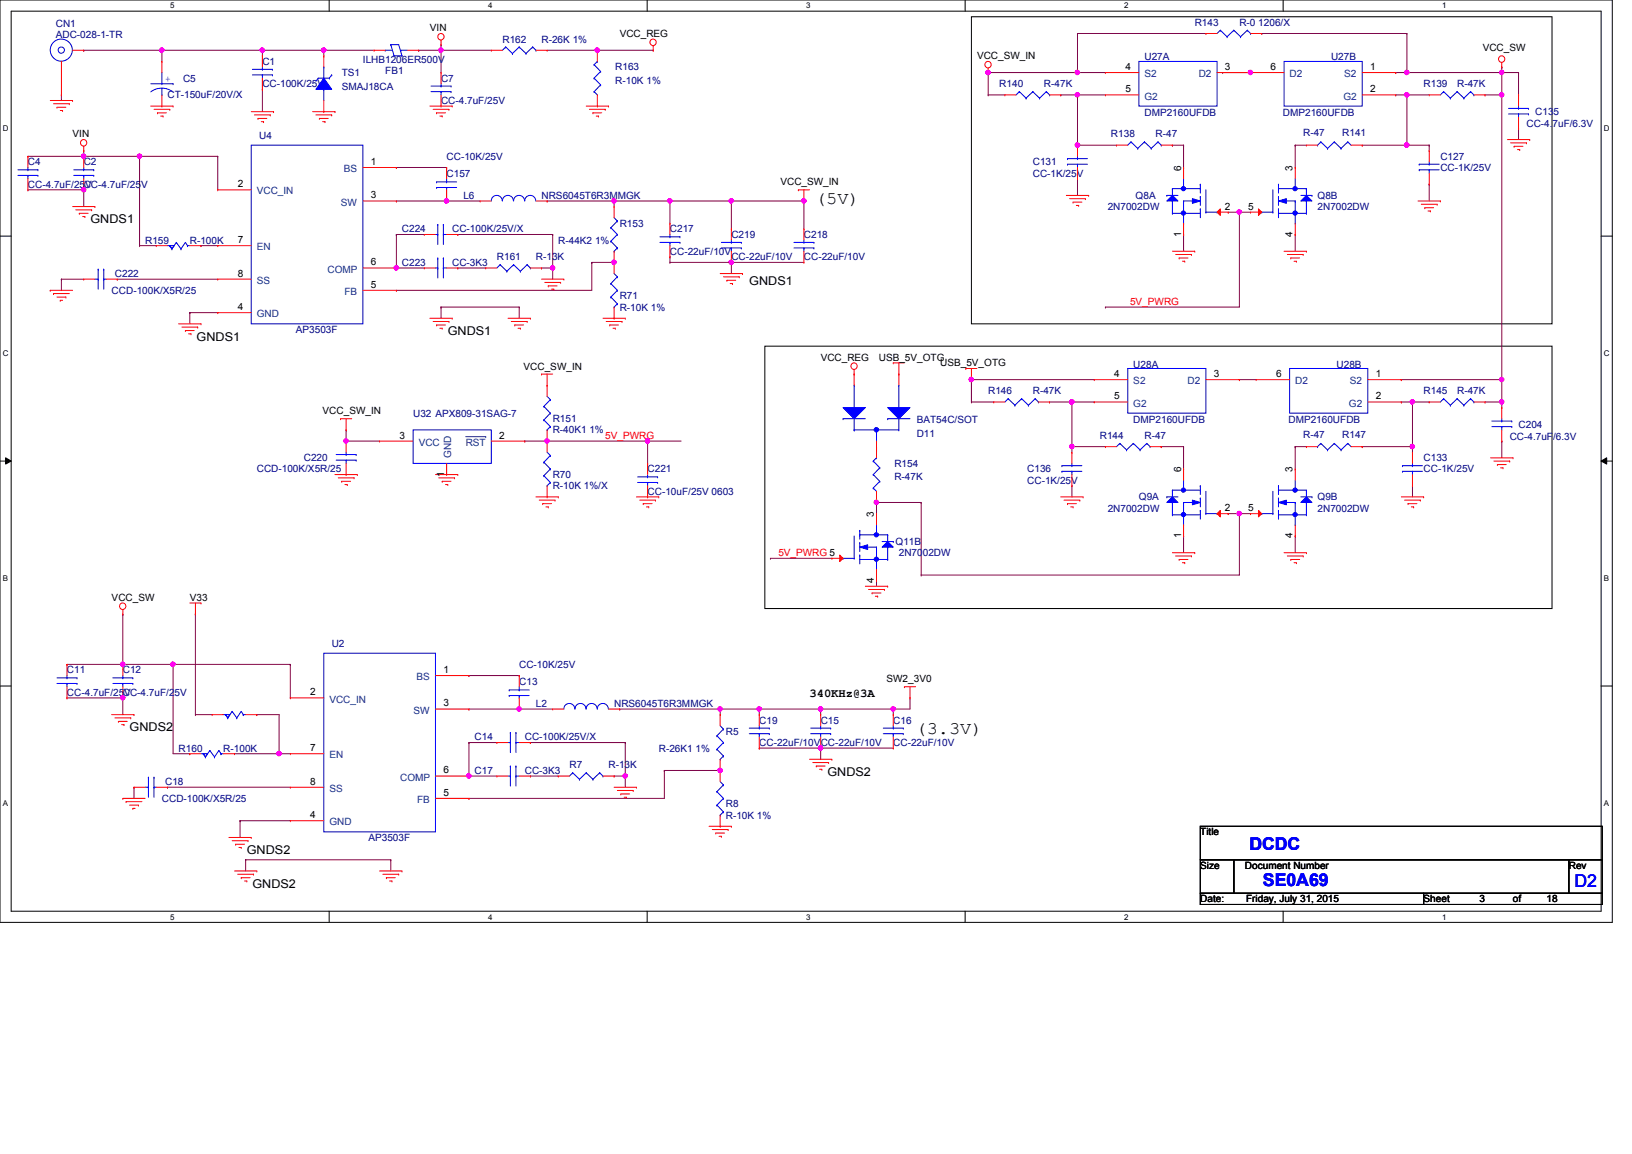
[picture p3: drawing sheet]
<svg xmlns="http://www.w3.org/2000/svg" width="297mm" height="210mm" viewBox="0 0 297 210" stroke-linecap="round" stroke-linejoin="round" font-family="sans-serif">
<defs><g id="words">
<g font-size="3.2">
<text x="148.3" y="37.1">(5V)</text>
<text x="166.6" y="133.6">(3.3V)</text>
</g>
<g font-size="3.2" fill="#00f">
<text x="227.4" y="154.8">DCDC</text>
<text x="229.8" y="161.2">SE0A69</text>
<text x="286.5" y="161.4">D2</text>
</g>
<g font-size="2.2">
<text x="16.5" y="40.6">GNDS1</text>
<text x="136.4" y="51.8">GNDS1</text>
<text x="35.8" y="62">GNDS1</text>
<text x="81.5" y="61">GNDS1</text>
<text x="147.3" y="126.8">340KHz@3A</text>
<text x="23.6" y="133.1">GNDS2</text>
<text x="150.6" y="141.2">GNDS2</text>
<text x="44.9" y="155.4">GNDS2</text>
<text x="45.9" y="161.5">GNDS2</text>
</g>
<g font-size="1.8" fill="#000080">
<text x="10.2" y="4.9">CN1</text>
<text x="217.4" y="4.7">R143</text>
<text x="225.6" y="4.7">R-0 1206/X</text>
<text x="10.2" y="6.9">ADC-028-1-TR</text>
<text x="47.8" y="11.8">C1</text>
<text x="66" y="11.4">ILHB1206ER500V</text>
<text x="91.4" y="7.7">R162</text>
<text x="98.6" y="7.7">R-26K 1%</text>
<text x="208.3" y="11">U27A</text>
<text x="242.2" y="11">U27B</text>
<text x="30.5" y="17.9">CT-150uF/20V/X</text>
<text x="33.3" y="14.9">C5</text>
<text x="47.8" y="15.9">CC-100K/25V</text>
<text x="62.2" y="13.8">TS1</text>
<text x="62.2" y="16.3">SMAJ18CA</text>
<text x="70.1" y="13.4">FB1</text>
<text x="80.3" y="14.9">C7</text>
<text x="112" y="12.8">R163</text>
<text x="112" y="15.3">R-10K 1%</text>
<text x="181.9" y="15.9">R140</text>
<text x="190" y="15.9">R-47K</text>
<text x="259.1" y="15.9">R139</text>
<text x="265.2" y="15.9">R-47K</text>
<text x="80.3" y="18.9">CC-4.7uF/25V</text>
<text x="208.3" y="21.2">DMP2160UFDB</text>
<text x="233.5" y="21.2">DMP2160UFDB</text>
<text x="277.8" y="23.2">CC-4.7uF/6.3V</text>
<text x="279.4" y="21">C135</text>
<text x="47.2" y="25.2">U4</text>
<text x="81.3" y="29.1">CC-10K/25V</text>
<text x="202.2" y="25">R138</text>
<text x="210.3" y="25">R-47</text>
<text x="237.2" y="24.8">R-47</text>
<text x="244.3" y="24.8">R141</text>
<text x="262.1" y="29.1">C127</text>
<text x="5.1" y="30.1">C4</text>
<text x="5.1" y="34.2">CC-4.7uF/25V</text>
<text x="15.2" y="30.1">C2</text>
<text x="15.2" y="34.2">CC-4.7uF/25V</text>
<text x="81.3" y="32.1">C157</text>
<text x="188" y="30.1">C131</text>
<text x="188" y="32.1">CC-1K/25V</text>
<text x="262.1" y="31.1">CC-1K/25V</text>
<text x="84.3" y="36.2">L6</text>
<text x="98.6" y="36.2">NRS6045T6R3MMGK</text>
<text x="112.8" y="41.3">R153</text>
<text x="201.6" y="38.2">2N7002DW</text>
<text x="206.7" y="36.2">Q8A</text>
<text x="239.8" y="36.2">Q8B</text>
<text x="239.8" y="38.2">2N7002DW</text>
<text x="26.4" y="44.3">R159</text>
<text x="34.5" y="44.3">R-100K</text>
<text x="73.2" y="42.3">C224</text>
<text x="82.3" y="42.3">CC-100K/25V/X</text>
<text x="90.4" y="47.4">R161</text>
<text x="97.5" y="47.4">R-13K</text>
<text x="101.6" y="44.3">R-44K2 1%</text>
<text x="121.9" y="42.3">C217</text>
<text x="121.9" y="46.4">CC-22uF/10V</text>
<text x="133.1" y="43.3">C219</text>
<text x="133.1" y="47.4">CC-22uF/10V</text>
<text x="146.3" y="43.3">C218</text>
<text x="146.3" y="47.4">CC-22uF/10V</text>
<text x="20.3" y="53.5">CCD-100K/X5R/25</text>
<text x="20.9" y="50.4">C222</text>
<text x="73.2" y="48.4">C223</text>
<text x="82.3" y="48.4">CC-3K3</text>
<text x="112.8" y="54.5">R71</text>
<text x="112.8" y="56.5">R-10K 1%</text>
<text x="53.8" y="60.6">AP3503F</text>
<text x="179.8" y="71.8">R146</text>
<text x="188" y="71.8">R-47K</text>
<text x="206.2" y="66.9">U28A</text>
<text x="243.2" y="66.9">U28B</text>
<text x="259.1" y="71.8">R145</text>
<text x="265.2" y="71.8">R-47K</text>
<text x="75.2" y="75.8">U32 APX809-31SAG-7</text>
<text x="100.6" y="76.8">R151</text>
<text x="166.8" y="77">BAT54C/SOT</text>
<text x="206.2" y="77">DMP2160UFDB</text>
<text x="234.5" y="77">DMP2160UFDB</text>
<text x="276.4" y="77.9">C204</text>
<text x="55.3" y="83.9">C220</text>
<text x="100.6" y="78.9">R-40K1 1%</text>
<text x="166.8" y="79.5">D11</text>
<text x="200.2" y="79.9">R144</text>
<text x="208.3" y="79.9">R-47</text>
<text x="237.2" y="79.7">R-47</text>
<text x="244.3" y="79.7">R147</text>
<text x="259.1" y="83.9">C133</text>
<text x="274.7" y="80.1">CC-4.7uF/6.3V</text>
<text x="46.7" y="86">CCD-100K/X5R/25</text>
<text x="100.6" y="87">R70</text>
<text x="100.6" y="89">R-10K 1%/X</text>
<text x="117.9" y="86">C221</text>
<text x="162.8" y="85">R154</text>
<text x="162.8" y="87.4">R-47K</text>
<text x="186.9" y="86">C136</text>
<text x="186.9" y="88">CC-1K/25V</text>
<text x="259.1" y="86">CC-1K/25V</text>
<text x="117.9" y="90">CC-10uF/25V 0603</text>
<text x="201.6" y="93.1">2N7002DW</text>
<text x="207.3" y="91.1">Q9A</text>
<text x="239.8" y="91.1">Q9B</text>
<text x="239.8" y="93.1">2N7002DW</text>
<text x="163" y="99.2">Q11B</text>
<text x="163.6" y="101.2">2N7002DW</text>
<text x="60.4" y="117.7">U2</text>
<text x="12.2" y="122.6">C11</text>
<text x="22.4" y="122.6">C12</text>
<text x="94.5" y="124.6">C13</text>
<text x="94.5" y="121.5">CC-10K/25V</text>
<text x="12.2" y="126.6">CC-4.7uF/25V</text>
<text x="22.4" y="126.6">CC-4.7uF/25V</text>
<text x="97.5" y="128.7">L2</text>
<text x="111.8" y="128.7">NRS6045T6R3MMGK</text>
<text x="138.2" y="131.7">C19</text>
<text x="149.4" y="131.7">C15</text>
<text x="162.6" y="131.7">C16</text>
<text x="32.5" y="136.8">R160</text>
<text x="40.6" y="136.8">R-100K</text>
<text x="86.4" y="134.7">C14</text>
<text x="95.5" y="134.7">CC-100K/25V/X</text>
<text x="119.9" y="136.8">R-26K1 1%</text>
<text x="132.1" y="133.7">R5</text>
<text x="138.2" y="135.8">CC-22uF/10VCC-22uF/10V</text>
<text x="162.6" y="135.8">CC-22uF/10V</text>
<text x="30.1" y="142.9">C18</text>
<text x="86.4" y="140.8">C17</text>
<text x="95.5" y="140.8">CC-3K3</text>
<text x="103.6" y="139.8">R7</text>
<text x="110.7" y="139.8">R-13K</text>
<text x="29.5" y="145.9">CCD-100K/X5R/25</text>
<text x="132.1" y="146.9">R8</text>
<text x="132.1" y="149">R-10K 1%</text>
<text x="67.1" y="153">AP3503F</text>
</g>
<g font-size="1.8">
<text x="78.2" y="5.7">VIN</text>
<text x="112.8" y="6.7">VCC_REG</text>
<text x="177.8" y="10.8">VCC_SW_IN</text>
<text x="269.8" y="9.4">VCC_SW</text>
<text x="204.8" y="12.7">4</text>
<text x="204.8" y="16.8">5</text>
<text x="222.9" y="12.7">3</text>
<text x="231.2" y="12.7">6</text>
<text x="249.3" y="12.7">1</text>
<text x="249.3" y="16.8">2</text>
<text x="13.2" y="25">VIN</text>
<text x="43.3" y="34.1">2</text>
<text x="67.5" y="30">1</text>
<text x="142" y="33.7">VCC_SW_IN</text>
<text x="214.9" y="31.1" transform="rotate(-90 214.9 31.1)">6</text>
<text x="235.2" y="31.1" transform="rotate(-90 235.2 31.1)">3</text>
<text x="67.5" y="36.1">3</text>
<text x="222.9" y="38.1">2</text>
<text x="227.2" y="38.1">5</text>
<text x="43.3" y="44.2">7</text>
<text x="214.9" y="43.1" transform="rotate(-90 214.9 43.1)">1</text>
<text x="235.2" y="43.1" transform="rotate(-90 235.2 43.1)">4</text>
<text x="43.3" y="50.3">8</text>
<text x="67.5" y="48.3">6</text>
<text x="67.5" y="52.4">5</text>
<text x="43.3" y="56.4">4</text>
<text x="149.4" y="65.7">VCC_REG</text>
<text x="159.9" y="65.7">USB_5V_OTG</text>
<text x="95.3" y="67.3">VCC_SW_IN</text>
<text x="171.1" y="66.7">USB_5V_OTG</text>
<text x="202.8" y="68.6">4</text>
<text x="220.9" y="68.6">3</text>
<text x="232.2" y="68.6">6</text>
<text x="250.4" y="68.6">1</text>
<text x="58.7" y="75.4">VCC_SW_IN</text>
<text x="202.8" y="72.7">5</text>
<text x="250.4" y="72.7">2</text>
<text x="72.7" y="79.8">3</text>
<text x="90.8" y="79.8">2</text>
<text x="80.8" y="86.8" transform="rotate(-90 80.8 86.8)">1</text>
<text x="214.9" y="85.9" transform="rotate(-90 214.9 85.9)">6</text>
<text x="235.2" y="85.9" transform="rotate(-90 235.2 85.9)">3</text>
<text x="159" y="94.1" transform="rotate(-90 159 94.1)">3</text>
<text x="222.9" y="93">2</text>
<text x="227.2" y="93">5</text>
<text x="214.9" y="98" transform="rotate(-90 214.9 98)">1</text>
<text x="235.2" y="98" transform="rotate(-90 235.2 98)">4</text>
<text x="159" y="106.1" transform="rotate(-90 159 106.1)">4</text>
<text x="20.3" y="109.3">VCC_SW</text>
<text x="34.5" y="109.3">V33</text>
<text x="80.7" y="122.5">1</text>
<text x="161.3" y="124.2">SW2_3V0</text>
<text x="56.5" y="126.5">2</text>
<text x="80.7" y="128.6">3</text>
<text x="56.5" y="136.7">7</text>
<text x="56.5" y="142.8">8</text>
<text x="80.7" y="140.8">6</text>
<text x="56.5" y="148.9">4</text>
<text x="80.7" y="144.8">5</text>
<text x="218.4" y="152">Title</text>
<text x="218.4" y="158.1">Size</text>
<text x="226.6" y="158.1">Document Number</text>
<text x="285.5" y="158.1">Rev</text>
<text x="218.4" y="164.2">Date:</text>
<text x="226.8" y="164.2">Friday, July 31, 2015</text>
<text x="259.1" y="164.2">Sheet</text>
<text x="269.2" y="164.2">3</text>
<text x="275.3" y="164.2">of</text>
<text x="281.4" y="164.2">18</text>
</g>
<text font-size="1.8" fill="#00f" x="30.1" y="14.9">+</text>
<g font-size="1.8" fill="#004080">
<text x="208.3" y="14.1">S2</text>
<text x="218.1" y="14.1">D2</text>
<text x="234.7" y="14.1">D2</text>
<text x="244.6" y="14.1">S2</text>
<text x="208.3" y="18.1">G2</text>
<text x="244.5" y="18.1">G2</text>
<text x="46.7" y="35.4">VCC_IN</text>
<text x="62.6" y="31.3">BS</text>
<text x="62" y="37.4">SW</text>
<text x="46.7" y="45.6">EN</text>
<text x="46.7" y="51.6">SS</text>
<text x="59.6" y="49.6">COMP</text>
<text x="62.7" y="53.7">FB</text>
<text x="46.7" y="57.7">GND</text>
<text x="206.2" y="69.9">S2</text>
<text x="216.1" y="69.9">D2</text>
<text x="235.7" y="69.9">D2</text>
<text x="245.7" y="69.9">S2</text>
<text x="206.2" y="74">G2</text>
<text x="245.5" y="74">G2</text>
<text x="76.2" y="81.1">VCC</text>
<text x="82.1" y="83.3" transform="rotate(-90 82.1 83.3)">GND</text>
<text x="84.8" y="81.1">RST</text>
<text x="75.8" y="123.8">BS</text>
<text x="59.9" y="127.8">VCC_IN</text>
<text x="75.2" y="129.9">SW</text>
<text x="59.9" y="138">EN</text>
<text x="72.8" y="142.1">COMP</text>
<text x="59.9" y="144.1">SS</text>
<text x="75.9" y="146.1">FB</text>
<text x="59.9" y="150.2">GND</text>
</g>
<g font-size="1.8" fill="#f00">
<text x="205.7" y="55.5">5V_PWRG</text>
<text x="110.2" y="79.8">5V_PWRG</text>
<text x="141.6" y="101.2">5V_PWRG 5</text>
</g>
<g font-size="1.4">
<text x="30.9" y="1.5">5</text>
<text x="88.8" y="1.5">4</text>
<text x="146.7" y="1.5">3</text>
<text x="204.6" y="1.5">2</text>
<text x="262.4" y="1.5">1</text>
<text x=".5" y="23.8">D</text>
<text x="291.9" y="23.8">D</text>
<text x=".5" y="64.7">C</text>
<text x="291.9" y="64.7">C</text>
<text x=".5" y="105.7">B</text>
<text x="291.9" y="105.7">B</text>
<text x=".5" y="146.6">A</text>
<text x="291.9" y="146.6">A</text>
<text x="30.9" y="167.3">5</text>
<text x="88.8" y="167.3">4</text>
<text x="146.7" y="167.3">3</text>
<text x="204.6" y="167.3">2</text>
<text x="262.4" y="167.3">1</text>
</g>
</g></defs>
<path d="M0 0h293.4v167.9h-293.4zM2 2h289.4v163.8h-289.4z" fill="none" stroke="#000" stroke-width=".18"/>
<g fill="#fff">
<path d="M30.9 .2h.8v1.6h-.8z"/>
<path d="M30.9 166h.8v1.6h-.8z"/>
</g>
<path d="M59.9 0v2M59.9 165.8v2.1" fill="none" stroke="#000" stroke-width=".18"/>
<g fill="#fff">
<path d="M88.8 .2h.8v1.6h-.8z"/>
<path d="M88.8 166h.8v1.6h-.8z"/>
</g>
<path d="M117.8 0v2M117.8 165.8v2.1" fill="none" stroke="#000" stroke-width=".18"/>
<g fill="#fff">
<path d="M146.7 .2h.7v1.6h-.7z"/>
<path d="M146.7 166h.7v1.6h-.7z"/>
</g>
<path d="M175.6 0v2M175.6 165.8v2.1" fill="none" stroke="#000" stroke-width=".18"/>
<g fill="#fff">
<path d="M204.6 .2h.7v1.6h-.7z"/>
<path d="M204.6 166h.7v1.6h-.7z"/>
</g>
<path d="M233.5 0v2M233.5 165.8v2.1" fill="none" stroke="#000" stroke-width=".18"/>
<g fill="#fff">
<path d="M262.4 .2h.8v1.6h-.8z"/>
<path d="M262.4 166h.8v1.6h-.8z"/>
<path d="M.5 22.5h1v1.6h-1z"/>
<path d="M291.9 22.5h1v1.6h-1z"/>
<path d="M.5 63.4h1v1.6h-1z"/>
<path d="M291.9 63.4h1v1.6h-1z"/>
</g>
<path d="M0 43h2M291.4 43h2" fill="none" stroke="#000" stroke-width=".18"/>
<g fill="#fff">
<path d="M.5 104.4h.9v1.6h-.9z"/>
<path d="M291.9 104.4h.9v1.6h-.9z"/>
</g>
<path d="M0 83.9h2M1 83.3l1 .6-1 .6zM291.4 83.9l1-.6v1.2zM291.4 83.9h2" fill="none" stroke="#000" stroke-width=".18"/>
<path d="M1 83.3l1 .6-1 .6zM291.4 83.9l1-.6v1.2z" fill="#000"/>
<g fill="#fff">
<path d="M.5 145.3h.9v1.6h-.9z"/>
<path d="M291.9 145.3h.9v1.6h-.9z"/>
</g>
<path d="M176.8 3h105.6v55.9h-105.6zM139.2 63h143.2v47.7h-143.2zM0 124.8h2M291.4 124.8h2" fill="none" stroke="#000" stroke-width=".18"/>
<path d="M120.9 140.2h.1M120.9 140.2h10.2" fill="none" stroke="#800040" stroke-width=".18"/>
<circle cx="131" cy="140.2" r=".4" fill="#f0f"/>
<circle cx="131" cy="140.2" r=".4" fill="none" stroke="#f0f" stroke-width=".18"/>
<path d="M85.3 129h.1M85.3 129h15.3M94.5 129h.1" fill="none" stroke="#800040" stroke-width=".18"/>
<circle cx="94.5" cy="129" r=".4" fill="#f0f"/>
<circle cx="94.5" cy="129" r=".4" fill="none" stroke="#f0f" stroke-width=".18"/>
<path d="M85.3 122.9h.1M85.3 122.9h9.2M149.4 136.1h.1M149.4 136.1v2.1" fill="none" stroke="#800040" stroke-width=".18"/>
<circle cx="149.3" cy="136.1" r=".4" fill="#f0f"/>
<circle cx="149.3" cy="136.1" r=".4" fill="none" stroke="#f0f" stroke-width=".18"/>
<path d="M162.6 129h.1M162.6 129h3" fill="none" stroke="#800040" stroke-width=".18"/>
<circle cx="162.5" cy="129" r=".4" fill="#f0f"/>
<circle cx="162.5" cy="129" r=".4" fill="none" stroke="#f0f" stroke-width=".18"/>
<path d="M112.8 129h.1M112.8 129h18.3M138.2 129h.1M138.2 129h11.2M149.4 136.1h.1M149.4 136.1h13.2" fill="none" stroke="#800040" stroke-width=".18"/>
<circle cx="138.2" cy="129" r=".4" fill="#f0f"/>
<circle cx="138.2" cy="129" r=".4" fill="none" stroke="#f0f" stroke-width=".18"/>
<path d="M149.4 129h.1M149.4 129h13.2" fill="none" stroke="#800040" stroke-width=".18"/>
<circle cx="149.3" cy="129" r=".4" fill="#f0f"/>
<circle cx="149.3" cy="129" r=".4" fill="none" stroke="#f0f" stroke-width=".18"/>
<path d="M29.5 9.1h.1M29.5 9.1h18.3" fill="none" stroke="#800040" stroke-width=".18"/>
<circle cx="47.7" cy="9.1" r=".4" fill="#f0f"/>
<circle cx="47.7" cy="9.1" r=".4" fill="none" stroke="#f0f" stroke-width=".18"/>
<circle cx="29.4" cy="9.1" r=".4" fill="#f0f"/>
<circle cx="29.4" cy="9.1" r=".4" fill="none" stroke="#f0f" stroke-width=".18"/>
<path d="M11.2 17.3h.1M11.2 17.3v1M47.8 9.1h.1M47.8 9.1v1.1M58.9 9.1h.1M58.9 9.1h9.2M58.9 9.1v1.1M76.2 9.1h.1M76.2 9.1h4.1M80.3 8.1h.1M80.3 9.1h.1M80.3 8.1v5.1" fill="none" stroke="#800040" stroke-width=".18"/>
<circle cx="80.2" cy="9.1" r=".4" fill="#f0f"/>
<circle cx="80.2" cy="9.1" r=".4" fill="none" stroke="#f0f" stroke-width=".18"/>
<path d="M15.2 9.1h.1M15.2 9.1h14.3M29.5 9.1h.1M29.5 9.1v2.1M47.8 16.3h.1M47.8 9.1h.1M47.8 9.1h11.1M47.8 16.3v4" fill="none" stroke="#800040" stroke-width=".18"/>
<circle cx="58.9" cy="9.1" r=".4" fill="#f0f"/>
<circle cx="58.9" cy="9.1" r=".4" fill="none" stroke="#f0f" stroke-width=".18"/>
<path d="M12.2 127h.1M12.2 127h10.2" fill="none" stroke="#800040" stroke-width=".18"/>
<circle cx="22.3" cy="127" r=".4" fill="#f0f"/>
<circle cx="22.3" cy="127" r=".4" fill="none" stroke="#f0f" stroke-width=".18"/>
<g fill="none" stroke="#800040" stroke-width=".18">
<path d="M22.4 127h.1M22.4 127v3M31.5 120.9h.1M31.5 120.9h21.3M96.5 135.1h.1M96.5 135.1h17.3M131.1 129h.1M131.1 129v1M149.4 129h.1M149.4 129v1M162.6 129h.1M162.6 129v1"/>
<path d="M165.6 127h.1M165.6 127v2M24.4 143.3h.1M24.4 143.3v2M30.5 143.3h.1M30.5 143.3h22.3M43.7 149.4h.1M43.7 149.4v3M43.7 149.4h9.1M44.7 156.5h.1M44.7 156.5v2M44.7 156.5h26.4"/>
<path d="M71.1 156.5h.1M71.1 156.5v2M85.3 145.3h.1M96.5 141.2h.1M96.5 141.2h5.1M111.8 141.2h.1M111.8 141.2h2M113.8 141.2h.1M113.8 141.2v2.1M120.9 140.2h.1M120.9 140.2v5.1h-35.6"/>
</g>
<circle cx="113.8" cy="141.2" r=".4" fill="#f0f"/>
<circle cx="113.8" cy="141.2" r=".4" fill="none" stroke="#f0f" stroke-width=".18"/>
<path d="M85.3 135.1h.1M85.3 135.1h5.1M85.3 135.1v6.1M85.3 141.2h.1M85.3 141.2h5.1" fill="none" stroke="#800040" stroke-width=".18"/>
<circle cx="85.3" cy="141.2" r=".4" fill="#f0f"/>
<circle cx="85.3" cy="141.2" r=".4" fill="none" stroke="#f0f" stroke-width=".18"/>
<path d="M50.8 137.2h.1M50.8 137.2h2M52.8 120.9h.1M52.8 120.9v6.1M131.1 129h.1M131.1 129h7.1M138.2 129h.1M138.2 129v1" fill="none" stroke="#800040" stroke-width=".18"/>
<circle cx="131" cy="129" r=".4" fill="#f0f"/>
<circle cx="131" cy="129" r=".4" fill="none" stroke="#f0f" stroke-width=".18"/>
<path d="M193 17.3h.1M193 17.3h3.1M254 17.3h.1M254 17.3h2M223.5 38.6h.1M223.5 38.6h2.1M113.8 135.1h.1M113.8 135.1v6.1M138.2 136.1h.1M138.2 136.1h11.2" fill="none" stroke="#800040" stroke-width=".18"/>
<circle cx="196.1" cy="17.2" r=".4" fill="#f0f"/>
<circle cx="196.1" cy="17.2" r=".4" fill="none" stroke="#f0f" stroke-width=".18"/>
<path d="M179.8 13.2h.1M179.8 13.2h16.3M196.1 17.3h.1M196.1 17.3h5.1M215.4 42.7h.1M215.4 42.7v3" fill="none" stroke="#800040" stroke-width=".18"/>
<circle cx="196.1" cy="13.2" r=".4" fill="#f0f"/>
<circle cx="196.1" cy="13.2" r=".4" fill="none" stroke="#f0f" stroke-width=".18"/>
<circle cx="179.8" cy="13.2" r=".4" fill="#f0f"/>
<circle cx="179.8" cy="13.2" r=".4" fill="none" stroke="#f0f" stroke-width=".18"/>
<path d="M273.3 12.2h.1M273.3 12.2v1M225.6 38.6h.1M225.6 38.6h2M260.1 33.5h.1M260.1 33.5v3.1M235.7 42.7h.1M235.7 42.7v3" fill="none" stroke="#800040" stroke-width=".18"/>
<circle cx="273.3" cy="13.2" r=".4" fill="#f0f"/>
<circle cx="273.3" cy="13.2" r=".4" fill="none" stroke="#f0f" stroke-width=".18"/>
<path d="M196.1 17.3h.1M196.1 17.3v9.1M273.3 13.2h.1M273.3 13.2h3.1M276.4 13.2h.1M276.4 13.2v4.1M196.1 32.5h.1M196.1 32.5v3.1M260.1 26.4h.1M260.1 26.4v1M276.4 23.4h.1M276.4 23.4v2" fill="none" stroke="#800040" stroke-width=".18"/>
<circle cx="196.1" cy="26.4" r=".4" fill="#f0f"/>
<circle cx="196.1" cy="26.4" r=".4" fill="none" stroke="#f0f" stroke-width=".18"/>
<path d="M256 17.3h.1M256 17.3v9.1M196.1 26.4h.1M196.1 26.4h7.1" fill="none" stroke="#800040" stroke-width=".18"/>
<circle cx="256" cy="26.4" r=".4" fill="#f0f"/>
<circle cx="256" cy="26.4" r=".4" fill="none" stroke="#f0f" stroke-width=".18"/>
<path d="M256 17.3h.1M256 17.3h4.1M270.3 17.3h.1M273.3 13.2h.1M273.3 13.2v4.1h-3" fill="none" stroke="#800040" stroke-width=".18"/>
<circle cx="256" cy="17.2" r=".4" fill="#f0f"/>
<circle cx="256" cy="17.2" r=".4" fill="none" stroke="#f0f" stroke-width=".18"/>
<path d="M179.8 13.2h.1M179.8 17.3h.1M179.8 13.2v4.1M179.8 17.3h3.1M225.6 38.6h.1M225.6 38.6v17.3" fill="none" stroke="#800040" stroke-width=".18"/>
<circle cx="225.5" cy="38.6" r=".4" fill="#f0f"/>
<circle cx="225.5" cy="38.6" r=".4" fill="none" stroke="#f0f" stroke-width=".18"/>
<g fill="none" stroke="#800040" stroke-width=".18">
<path d="M196.1 13.2h.1M196.1 13.2h5.1M256 13.2h.1M256 13.2h17.3M213.4 26.4h.1M213.4 26.4h2M215.4 26.4h.1M215.4 26.4v4.1M235.7 26.4h.1M235.7 26.4h2M235.7 26.4v4.1M247.9 26.4h.1"/>
<path d="M247.9 26.4h8.1"/>
</g>
<circle cx="256" cy="13.2" r=".4" fill="#f0f"/>
<circle cx="256" cy="13.2" r=".4" fill="none" stroke="#f0f" stroke-width=".18"/>
<path d="M222.5 13.2h.1M222.5 13.2h5.1" fill="none" stroke="#800040" stroke-width=".18"/>
<circle cx="227.6" cy="13.2" r=".4" fill="#f0f"/>
<circle cx="227.6" cy="13.2" r=".4" fill="none" stroke="#f0f" stroke-width=".18"/>
<g fill="none" stroke="#800040" stroke-width=".18">
<path d="M196.1 6.1h.1M196.1 6.1h23.4M196.1 6.1v7.1M229.6 6.1h.1M229.6 6.1h26.4M256 26.4h.1M256 26.4h4.1M191 73.2h.1M191 73.2h8.1M195.1 73.2h.1M255 73.2h.1M255 73.2h2"/>
<path d="M223.5 93.5h.1M223.5 93.5h2.1"/>
</g>
<circle cx="195" cy="73.1" r=".4" fill="#f0f"/>
<circle cx="195" cy="73.1" r=".4" fill="none" stroke="#f0f" stroke-width=".18"/>
<path d="M273.3 17.3h.1M273.3 17.3v51.8h-18.3M255 69.1h.1M215.4 97.5h.1M215.4 97.5v3.1M225.6 93.5h.1M225.6 93.5h2M235.7 97.5h.1M235.7 97.5v3.1" fill="none" stroke="#800040" stroke-width=".18"/>
<circle cx="273.3" cy="69.1" r=".4" fill="#f0f"/>
<circle cx="273.3" cy="69.1" r=".4" fill="none" stroke="#f0f" stroke-width=".18"/>
<circle cx="273.3" cy="17.2" r=".4" fill="#f0f"/>
<circle cx="273.3" cy="17.2" r=".4" fill="none" stroke="#f0f" stroke-width=".18"/>
<path d="M257 81.3h.1M257 81.3v1" fill="none" stroke="#800040" stroke-width=".18"/>
<circle cx="257" cy="81.3" r=".4" fill="#f0f"/>
<circle cx="257" cy="81.3" r=".4" fill="none" stroke="#f0f" stroke-width=".18"/>
<path d="M195.1 73.2h.1M195.1 73.2v8.1M195.1 88.4h.1M195.1 88.4v2M273.3 80.3h.1M273.3 80.3v3" fill="none" stroke="#800040" stroke-width=".18"/>
<circle cx="195" cy="73.1" r=".4" fill="#f0f"/>
<circle cx="195" cy="73.1" r=".4" fill="none" stroke="#f0f" stroke-width=".18"/>
<path d="M257 73.2h.1M257 73.2v8.1M195.1 81.3h.1M195.1 81.3h6.1" fill="none" stroke="#800040" stroke-width=".18"/>
<circle cx="257" cy="73.1" r=".4" fill="#f0f"/>
<circle cx="257" cy="73.1" r=".4" fill="none" stroke="#f0f" stroke-width=".18"/>
<path d="M195.1 81.3h.1M195.1 81.3v1" fill="none" stroke="#800040" stroke-width=".18"/>
<circle cx="195" cy="81.3" r=".4" fill="#f0f"/>
<circle cx="195" cy="81.3" r=".4" fill="none" stroke="#f0f" stroke-width=".18"/>
<path d="M273.3 73.2h.1M273.3 73.2v1" fill="none" stroke="#800040" stroke-width=".18"/>
<circle cx="273.3" cy="73.1" r=".4" fill="#f0f"/>
<circle cx="273.3" cy="73.1" r=".4" fill="none" stroke="#f0f" stroke-width=".18"/>
<g fill="none" stroke="#800040" stroke-width=".18">
<path d="M176.8 69.1h.1M176.8 73.2h.1M176.8 73.2h4M176.8 69.1v4.1M176.8 69.1h22.3M257 73.2h.1M257 73.2h3.1M270.3 73.2h.1M270.3 73.2h3M211.3 81.3h.1M211.3 81.3h4.1M215.4 81.3h.1"/>
<path d="M215.4 81.3v4M167.6 104.6h.1M167.6 104.6h58"/>
</g>
<circle cx="176.8" cy="69.1" r=".4" fill="#f0f"/>
<circle cx="176.8" cy="69.1" r=".4" fill="none" stroke="#f0f" stroke-width=".18"/>
<path d="M46.7 130h.1M46.7 130h4.1v7.2M50.8 137.2h.1" fill="none" stroke="#800040" stroke-width=".18"/>
<circle cx="50.8" cy="137.1" r=".4" fill="#f0f"/>
<circle cx="50.8" cy="137.1" r=".4" fill="none" stroke="#f0f" stroke-width=".18"/>
<path d="M201.2 55.9h.1M201.2 55.9h24.4M225.6 93.5h.1M225.6 93.5v11.1M235.7 81.3h.1M235.7 81.3h2M235.7 81.3v4M22.4 111.8h.1M22.4 111.8v9.1h-10.2M12.2 120.9h.1M35.6 130h.1M35.6 130h3" fill="none" stroke="#800040" stroke-width=".18"/>
<circle cx="225.5" cy="93.4" r=".4" fill="#f0f"/>
<circle cx="225.5" cy="93.4" r=".4" fill="none" stroke="#f0f" stroke-width=".18"/>
<path d="M159.5 82.3h.1M159.5 91.4h.1M159.5 81.3v1M159.5 91.4v2.1M159.5 91.4h8.1M167.6 91.4h.1M167.6 91.4v13.2M140.2 101.6h.1M140.2 101.6h11.2M159.5 105.7h.1M159.5 105.7v1" fill="none" stroke="#800040" stroke-width=".18"/>
<circle cx="159.5" cy="91.4" r=".4" fill="#f0f"/>
<circle cx="159.5" cy="91.4" r=".4" fill="none" stroke="#f0f" stroke-width=".18"/>
<g fill="none" stroke="#800040" stroke-width=".18">
<path d="M254 13.2h.1M256 6.1h.1M256 6.1v7.1h-2M111.8 36.6h.1M111.8 36.6h10.1M121.9 36.6h.1M121.9 36.6v4M225.6 69.1h.1M225.6 69.1h3M273.3 69.1h.1M273.3 69.1v4.1M247.9 81.3h.1"/>
<path d="M247.9 81.3h9.1M257 88.4h.1M257 88.4v2M35.6 111.8h.1M35.6 111.8v18.2"/>
</g>
<circle cx="111.7" cy="36.5" r=".4" fill="#f0f"/>
<circle cx="111.7" cy="36.5" r=".4" fill="none" stroke="#f0f" stroke-width=".18"/>
<path d="M39.6 28.4h.1M39.6 28.4v6.1M107.7 47.8h.1M107.7 47.8h4.1" fill="none" stroke="#800040" stroke-width=".18"/>
<circle cx="111.7" cy="47.7" r=".4" fill="#f0f"/>
<circle cx="111.7" cy="47.7" r=".4" fill="none" stroke="#f0f" stroke-width=".18"/>
<path d="M72.1 36.6h.1M72.1 36.6h15.3M81.3 36.6h.1" fill="none" stroke="#800040" stroke-width=".18"/>
<circle cx="81.3" cy="36.5" r=".4" fill="#f0f"/>
<circle cx="81.3" cy="36.5" r=".4" fill="none" stroke="#f0f" stroke-width=".18"/>
<path d="M72.1 30.5h.1M72.1 30.5h9.2M133.1 47.8h.1M133.1 47.8v2" fill="none" stroke="#800040" stroke-width=".18"/>
<circle cx="133.1" cy="47.7" r=".4" fill="#f0f"/>
<circle cx="133.1" cy="47.7" r=".4" fill="none" stroke="#f0f" stroke-width=".18"/>
<path d="M99.6 36.6h.1M99.6 36.6h12.2M121.9 36.6h.1M121.9 36.6h11.2M133.1 47.8h.1M133.1 47.8h13.2" fill="none" stroke="#800040" stroke-width=".18"/>
<circle cx="121.9" cy="36.5" r=".4" fill="#f0f"/>
<circle cx="121.9" cy="36.5" r=".4" fill="none" stroke="#f0f" stroke-width=".18"/>
<path d="M133.1 36.6h.1M133.1 36.6h13.2" fill="none" stroke="#800040" stroke-width=".18"/>
<circle cx="146.3" cy="36.5" r=".4" fill="#f0f"/>
<circle cx="146.3" cy="36.5" r=".4" fill="none" stroke="#f0f" stroke-width=".18"/>
<circle cx="133.1" cy="36.5" r=".4" fill="#f0f"/>
<circle cx="133.1" cy="36.5" r=".4" fill="none" stroke="#f0f" stroke-width=".18"/>
<path d="M5.1 28.4h.1M5.1 34.5h.1M5.1 28.4h10.1M5.1 34.5h10.1M25.4 44.7h.1M25.4 44.7h3M36.6 44.7h.1M36.6 44.7h3" fill="none" stroke="#800040" stroke-width=".18"/>
<circle cx="15.2" cy="34.5" r=".4" fill="#f0f"/>
<circle cx="15.2" cy="34.5" r=".4" fill="none" stroke="#f0f" stroke-width=".18"/>
<g fill="none" stroke="#800040" stroke-width=".18">
<path d="M15.2 34.5h.1M15.2 34.5v3.1M25.4 28.4h.1M25.4 28.4h14.2M111.8 36.6h.1M111.8 36.6v1M133.1 36.6h.1M133.1 36.6v5.1M146.3 36.6h.1M146.3 36.6v5.1M21.3 50.8h.1M21.3 50.8h18.3"/>
<path d="M34.5 56.9h.1M34.5 56.9v2M34.5 56.9h5.1M72.1 52.8h.1M80.3 55.9h.1M80.3 55.9v2M80.3 55.9h14.2M83.3 48.8h.1M83.3 42.7h.1M83.3 48.8h5.1M83.3 42.7h17.3M94.5 55.9h.1"/>
<path d="M94.5 55.9v2M98.6 48.8h.1M98.6 48.8h2M100.6 48.8h.1M100.6 48.8v2M107.7 47.8h.1M107.7 47.8v5h-35.6"/>
</g>
<circle cx="100.6" cy="48.7" r=".4" fill="#f0f"/>
<circle cx="100.6" cy="48.7" r=".4" fill="none" stroke="#f0f" stroke-width=".18"/>
<path d="M72.1 42.7h.1M72.1 48.8h.1M72.1 42.7h5.1M72.1 42.7v6.1M72.1 48.8h5.1" fill="none" stroke="#800040" stroke-width=".18"/>
<circle cx="72.1" cy="48.7" r=".4" fill="#f0f"/>
<circle cx="72.1" cy="48.7" r=".4" fill="none" stroke="#f0f" stroke-width=".18"/>
<path d="M25.4 28.4h.1M25.4 28.4v16.3M100.6 42.7h.1M100.6 42.7v6.1" fill="none" stroke="#800040" stroke-width=".18"/>
<circle cx="25.4" cy="28.4" r=".4" fill="#f0f"/>
<circle cx="25.4" cy="28.4" r=".4" fill="none" stroke="#f0f" stroke-width=".18"/>
<path d="M15.2 28.4h.1M15.2 28.4h10.2" fill="none" stroke="#800040" stroke-width=".18"/>
<circle cx="15.2" cy="28.4" r=".4" fill="#f0f"/>
<circle cx="15.2" cy="28.4" r=".4" fill="none" stroke="#f0f" stroke-width=".18"/>
<path d="M15.2 27.4h.1M15.2 27.4v1M11.2 50.8h.1M11.2 50.8h4M11.2 50.8v2M121.9 46.7h.1M121.9 47.8h.1M121.9 46.7v1.1M121.9 47.8h11.2M63 78.2h.1M63 78.2v2.1" fill="none" stroke="#800040" stroke-width=".18"/>
<circle cx="63" cy="80.2" r=".4" fill="#f0f"/>
<circle cx="63" cy="80.2" r=".4" fill="none" stroke="#f0f" stroke-width=".18"/>
<path d="M63 80.3h.1M63 80.3h6.1M117.9 80.3h.1M117.9 80.3h6.1" fill="none" stroke="#800040" stroke-width=".18"/>
<circle cx="117.8" cy="80.2" r=".4" fill="#f0f"/>
<circle cx="117.8" cy="80.2" r=".4" fill="none" stroke="#f0f" stroke-width=".18"/>
<path d="M95.5 80.3h.1M95.5 80.3h4.1M31.5 120.9h.1M31.5 120.9v16.3M42.7 137.2h8.1M50.8 137.2h.1" fill="none" stroke="#800040" stroke-width=".18"/>
<circle cx="31.5" cy="120.9" r=".4" fill="#f0f"/>
<circle cx="31.5" cy="120.9" r=".4" fill="none" stroke="#f0f" stroke-width=".18"/>
<path d="M22.4 120.9h.1M22.4 120.9h9.1" fill="none" stroke="#800040" stroke-width=".18"/>
<circle cx="22.3" cy="120.9" r=".4" fill="#f0f"/>
<circle cx="22.3" cy="120.9" r=".4" fill="none" stroke="#f0f" stroke-width=".18"/>
<path d="M80.3 9.1h.1M80.3 9.1h9.1M99.6 9.1h19.3M108.7 9.1h.1M118.9 9.1h.1M31.5 137.2h3M34.5 137.2h.1" fill="none" stroke="#800040" stroke-width=".18"/>
<circle cx="108.7" cy="9.1" r=".4" fill="#f0f"/>
<circle cx="108.7" cy="9.1" r=".4" fill="none" stroke="#f0f" stroke-width=".18"/>
<path d="M99.6 80.3h.1M99.6 80.3h18.3M117.9 80.3h.1M117.9 80.3v4" fill="none" stroke="#800040" stroke-width=".18"/>
<circle cx="99.5" cy="80.2" r=".4" fill="#f0f"/>
<circle cx="99.5" cy="80.2" r=".4" fill="none" stroke="#f0f" stroke-width=".18"/>
<g fill="none" stroke="#f00" stroke-width=".18">
<path d="M9.1 18.3h4.1M9.7 18.9h2.9M10.4 19.5h.1M10.4 19.5h1.6M12.6 18.9h.1M13.2 18.3h.1M27.4 19.3h4.1M28 19.9h2.9M30.9 19.9h.1M31.5 19.3h.1M78.2 19.3h4.1M78.8 19.9h2.9"/>
<path d="M80.3 8.1h.1M80.3 7.3v.8M81.7 19.9h.1M82.3 19.3h.1M106.7 19.3h4M107.3 19.9h2.9M110.2 19.9h.1M110.7 19.3h.1M118.9 9.1h.1M118.9 8.3v.8M179.8 13.2h.1M179.8 12.4v.8"/>
<path d="M227.6 13.2h.1M227.6 13.2h6.1M247.9 13.2h6.1M247.9 17.3h6.1M254 13.2h.1M254 17.3h.1M273.3 12.2h.1M273.3 11.4v.8M11 20.1h.4M11.4 20.1h.1M13.2 37.6h4.1M13.8 38.2h2.9"/>
<path d="M14.4 38.8h.1M14.4 38.8h1.6M15 39.4h.5M15.2 27.4h.1M15.2 26.6v.8M15.5 39.4h.1M16.7 38.2h.1M17.3 37.6h.1M28.7 20.5h.1M28.7 20.5h1.6M29.3 21.1h.4M29.7 21.1h.1"/>
<path d="M45.7 20.3h4.1M46.3 20.9h2.9M46.9 21.5h.1M46.9 21.5h1.7M47.5 22.1h.5M48 22.1h.1M49.2 20.9h.1M49.8 20.3h.1M56.9 20.3h4.1M57.5 20.9h2.9M58.1 21.5h.1M58.1 21.5h1.6"/>
<path d="M58.7 22.1h.4M59.1 22.1h.1M60.4 20.9h.1M61 20.3h.1M79.5 20.5h.1M79.5 20.5h1.6M80.1 21.1h.4M80.5 21.1h.1M107.9 20.5h.1M107.9 20.5h1.6M108.5 21.1h.4M108.9 21.1h.1"/>
<path d="M145.3 34.5h.1M145.3 34.5h2M146.3 36.6h.1M146.3 34.5v2.1M194.1 35.6h4M194.6 36.2h2.9M195.3 36.8h.1M195.3 36.8h1.6M195.9 37.4h.4M196.3 37.4h.1M197.5 36.2h.1M198.1 35.6h.1"/>
<path d="M258.1 36.6h4M258.7 37.2h2.8M259.3 37.8h.1M259.3 37.8h1.6M259.9 38.4h.4M260.3 38.4h.1M261.5 37.2h.1M262.1 36.6h.1M274.3 25.4h4.1M274.9 26h2.9M275.5 26.6h.1M275.5 26.6h1.7"/>
<path d="M276.1 27.2h.5M276.6 27.2h.1M277.8 26h.1M278.4 25.4h.1M9.1 52.8h.1M9.1 52.8h4.1M9.7 53.4h.1M9.7 53.4h2.9M10.4 54.1h1.6M11 54.7h.1M11 54.7h.4M12 54.1h.1"/>
<path d="M32.5 58.9h4.1M33.1 59.5h2.9M36 59.5h.1M36.6 58.9h.1M78.2 57.9h4.1M78.8 58.5h2.9M79.5 59.1h.1M79.5 59.1h1.6M80.1 59.7h.4M80.5 59.7h.1M81.7 58.5h.1M82.3 57.9h.1"/>
<path d="M88.4 48.8h.1M88.4 48.8h2M92.5 57.9h4M93 58.5h2.9M93.7 59.1h.1M93.7 59.1h1.6M94.3 59.7h.4M94.7 59.7h.1M95.9 58.5h.1M96.5 57.9h.1M96.5 48.8h2.1M98.6 48.8h.1"/>
<path d="M98.6 50.8h4M99.1 51.4h2.9M99.8 52h.1M99.8 52h1.6M100.4 52.6h.4M100.8 52.6h.1M102 51.4h.1M102.6 50.8h.1M109.7 57.9h4.1M110.3 58.5h2.9M111 59.1h.1M111 59.1h1.6"/>
<path d="M111.5 59.7h.5M112 59.7h.1M113.2 58.5h.1M113.8 57.9h.1M131.1 49.8h4M131.7 50.4h2.8M132.3 51h.1M132.3 51h1.6M132.9 51.6h.4M133.3 51.6h.1M134.5 50.4h.1M135.1 49.8h.1"/>
<path d="M213.4 45.7h4M214 46.3h2.8M214.6 46.9h.1M214.6 46.9h1.6M215.2 47.5h.4M215.6 47.5h.1M216.8 46.3h.1M217.4 45.7h.1M233.7 45.7h4M234.3 46.3h2.9M234.9 46.9h.1M234.9 46.9h1.6"/>
<path d="M235.5 47.5h.4M235.9 47.5h.1M237.2 46.3h.1M237.7 45.7h.1M33.7 60.2h.1M33.7 60.2h1.6M34.3 60.7h.5M34.8 60.7h.1M62 76.2h.1M62 76.2h2M63 78.2h.1M63 76.2v2"/>
<path d="M98.6 68.1h.1M98.6 68.1h2M99.6 70.1h.1M99.6 68.1v2M155.4 68.1h.1M155.4 67.3v.8M162.6 66h.1M162.6 66h2M163.6 68.1h.1M163.6 66v2.1M175.8 67.1h.1M175.8 67.1h2"/>
<path d="M176.8 69.1h.1M176.8 67.1v2M180.8 73.2h.1M180.8 73.2h2.1M189 73.2h2M191 73.2h.1M61 86.4h4M61.6 87h2.8M62.2 87.6h.1M62.2 87.6h1.6M62.8 88.2h.4M63.2 88.2h.1"/>
<path d="M64.4 87h.1M65 86.4h.1M79.2 86.4h4.1M79.8 87h2.9M80.5 87.6h.1M80.5 87.6h1.6M81.1 88.2h.4M81.5 88.2h.1M82.7 87h.1M83.3 86.4h.1M97.5 90.4h4.1M98.1 91h2.9"/>
<path d="M98.8 91.7h.1M98.8 91.7h1.6M99.4 92.2h.4M99.8 92.2h.1M101 91h.1M101.6 90.4h.1M115.8 90.4h4.1M116.4 91h2.9M117.1 91.7h.1M117.1 91.7h1.6M117.6 92.2h.5M118.1 92.2h.1"/>
<path d="M119.3 91h.1M119.9 90.4h.1M193 90.4h4.1M193.6 91h2.9M194.3 91.7h.1M194.3 91.7h1.6M194.9 92.2h.4M195.3 92.2h.1M196.5 91h.1M197.1 90.4h.1M255 90.4h4.1M255.6 91h2.9"/>
<path d="M256.2 91.7h.1M256.2 91.7h1.7M256.8 92.2h.5M257.3 92.2h.1M258.5 91h.1M259.1 90.4h.1M271.3 83.3h4M271.9 83.9h2.8M272.5 84.5h.1M272.5 84.5h1.6M273.1 85.1h.4M273.5 85.1h.1"/>
<path d="M274.7 83.9h.1M275.3 83.3h.1M22.4 111.8h.1M22.4 111v.8M34.5 109.7h2.1M35.6 111.8h.1M35.6 109.7v2.1M36.6 109.7h.1M157.5 106.7h4M158.1 107.3h2.9M158.7 107.9h.1M158.7 107.9h1.6"/>
<path d="M159.3 108.5h.4M159.7 108.5h.1M161 107.3h.1M161.5 106.7h.1M213.4 100.6h4M214 101.2h2.8M214.6 101.8h.1M214.6 101.8h1.6M215.2 102.4h.4M215.6 102.4h.1M216.8 101.2h.1M217.4 100.6h.1"/>
<path d="M233.7 100.6h4M234.3 101.2h2.9M234.9 101.8h.1M234.9 101.8h1.6M235.5 102.4h.4M235.9 102.4h.1M237.2 101.2h.1M237.7 100.6h.1M20.3 130h4.1M20.9 130.6h2.9M21.5 131.3h.1M21.5 131.3h1.7"/>
<path d="M22.1 131.9h.5M22.6 131.9h.1M23.8 130.6h.1M24.4 130h.1M147.3 138.2h4.1M147.9 138.8h2.9M148.5 139.4h.1M148.5 139.4h1.7M149.1 140h.5M149.6 140h.1M150.8 138.8h.1M151.4 138.2h.1"/>
<path d="M162.6 130h.1M162.6 136.1h.1M162.6 130v2.1M162.6 134.1v2M164.6 125h.1M164.6 125h2M165.6 127h.1M165.6 125v2M22.4 145.3h.1M22.4 145.3h4M22.9 145.9h.1M22.9 145.9h2.9"/>
<path d="M23.6 146.5h1.6M24.2 147.1h.1M24.2 147.1h.4M25.2 146.5h.1M41.7 152.4h4M42.2 153h2.9M42.7 158.5h4M42.9 153.6h.1M42.9 153.6h1.6M43.3 159.1h2.8M43.5 154.2h.4M43.9 159.7h.1"/>
<path d="M43.9 154.2h.1M43.9 159.7h1.6M45.1 153h.1M45.7 152.4h.1M46.1 159.1h.1M46.7 158.5h.1M69.1 158.5h4.1M69.7 159.1h2.9M70.3 159.7h.1M70.3 159.7h1.6M72.6 159.1h.1M73.2 158.5h.1"/>
<path d="M111.8 143.3h4M112.4 143.8h2.8M113 144.5h.1M113 144.5h1.6M113.6 145.1h.4M114 145.1h.1M115.2 143.8h.1M115.8 143.3h.1M129 150.4h4.1M129.6 151h2.9M130.3 151.6h.1M130.3 151.6h1.6"/>
<path d="M130.9 152.2h.4M131.3 152.2h.1M132.5 151h.1M133.1 150.4h.1M44.5 160.3h.4M44.9 160.3h.1M70.9 160.3h.4M71.3 160.3h.1"/>
<circle cx="80.2" cy="6.7" r=".59"/>
<circle cx="118.8" cy="7.7" r=".59"/>
<circle cx="179.8" cy="11.8" r=".59"/>
<circle cx="273.3" cy="10.7" r=".59"/>
<circle cx="15.2" cy="26" r=".59"/>
<circle cx="155.4" cy="66.6" r=".59"/>
<circle cx="22.3" cy="110.3" r=".59"/>
</g>
<path d="M218.4 150.4h73.2v6.1h-73.2zM218.4 156.5h6.1v6.1h-6.1zM224.5 156.5h61v6.1h-61zM285.5 156.5h6.1v6.1h-6.1zM218.4 162.6h40.7v2h-40.7zM259.1 162.6h32.5v2h-32.5z" fill="none" stroke="#000" stroke-width=".18"/>
<g fill="none" stroke="#00f" stroke-width=".18">
<path d="M233.7 11.2h14.2v8.1h-14.2zM91 48.2h.1M91 48.2l-.6 .6M91 48.2l1.2 1.2M92.2 49.4h.1M93.5 48.2h.1M93.5 48.2l-1.3 1.2M93.5 48.2l1.2 1.2M94.7 49.4h.1M95.9 48.2h.1M95.9 48.2l-1.2 1.2M95.9 48.2l.6 .6"/>
<path d="M96.5 48.8h.1M183.5 72.6h.1M183.5 72.6l-.6 .6M183.5 72.6l1.2 1.1M184.7 73.7h.1M185.9 72.6h.1M185.9 72.6l-1.2 1.1M185.9 72.6l1.3 1.1M187.2 73.7h.1M188.4 72.6h.1M188.4 72.6l-1.2 1.1M188.4 72.6l.6 .6"/>
<path d="M189 73.2h.1M160.7 133.5h3.7M160.7 132.5h3.7M162.6 132.5h.1M162.6 133.5h.1M162.6 132.1v.4M162.6 133.5v.6M164.4 133.5h.1M164.4 132.5h.1"/>
</g>
<path d="M212.3 91.4l1.1-1 1 1z" fill="#00f"/>
<g fill="none" stroke="#00f" stroke-width=".18">
<path d="M212.3 91.4l1.1-1 1 1zM212.3 90.4h.1M212.3 90.4h2.1M213.4 93.7h.1M213.4 91.4h.1M213.4 89.2h.1M213.4 93.7h5M213.4 89.2v1.2M213.4 91.4v2.3M213.4 89.2h5M215.4 89.2h.1M215.4 91.4h.1"/>
<path d="M215.4 95.5h.1M215.4 87.4v1.8M215.4 91.4v4.1M215.4 91.4h2M218.4 92.9h.1M218.4 90.6h.1M218.4 88.4h.1M218.4 89.2h.1M218.4 88.4v1.6M218.4 90.6v1.6M218.4 92.9v1.6M219.5 93.5h.1"/>
<path d="M219.5 89.4v4.1M219.5 93.5h2M221.5 93.5h.1"/>
</g>
<path d="M217 91l1.4 .4-1.4 .5z" fill="#00f"/>
<path d="M217 91l1.4 .4-1.4 .5z" fill="none" stroke="#00f" stroke-width=".18"/>
<circle cx="215.4" cy="89.2" r=".39" fill="#00f"/>
<circle cx="215.4" cy="89.2" r=".39" fill="none" stroke="#00f" stroke-width=".18"/>
<circle cx="215.4" cy="93.6" r=".39" fill="#00f"/>
<circle cx="215.4" cy="93.6" r=".39" fill="none" stroke="#00f" stroke-width=".18"/>
<path d="M215.4 85.3h.1M215.4 85.3v2.1" fill="none" stroke="#f00" stroke-width=".18"/>
<path d="M221.5 93.5l.6-.6v1.2z" fill="#f00"/>
<g fill="none" stroke="#f00" stroke-width=".18">
<path d="M29.5 11.2h.1M29.5 19.3h.1M29.5 11.2v2M29.5 17.3v2M81.3 36.6h.1M81.3 30.5h.1M81.3 30.5v2M81.3 34.5v2.1M87.4 36.6h.1M87.4 36.6h2M97.5 36.6h2.1M99.6 36.6h.1"/>
<path d="M203.2 26.4h.1M203.2 26.4h2M211.3 26.4h2.1M213.4 26.4h.1M260.1 27.4h.1M260.1 33.5h.1M260.1 27.4v2.1M260.1 31.5v2M77.2 42.7h.1M77.2 42.7h2M81.3 42.7h2M83.3 42.7h.1"/>
<path d="M117.9 84.3h.1M117.9 90.4h.1M117.9 84.3v2.1M117.9 88.4v2M215.4 97.5h.1M215.4 95.5v2M221.5 93.5l.6-.6v1.2zM221.5 93.5h2M223.5 93.5h.1M237.7 81.3h.1M237.7 81.3h2.1M245.9 81.3h2"/>
<path d="M247.9 81.3h.1M149.4 130h.1M149.4 136.1h.1M149.4 130v2.1M149.4 134.1v2M24.4 143.3h.1M24.4 143.3h2M28.4 143.3h2.1M30.5 143.3h.1M90.4 141.2h.1M90.4 141.2h2.1M94.5 141.2h2"/>
<path d="M96.5 141.2h.1"/>
</g>
<g fill="none" stroke="#00f" stroke-width=".18">
<path d="M27.4 15.2h4.1M29.5 17.3h.1M29.5 15.2h.1M29.5 16l1.2 .3 .7 .4M29.5 16l-.9 .1-1.2 .6M29.5 13.2v2M29.5 16v1.3M31.5 15.2h.1M79.5 33.1h.1M79.5 34.1h.1M79.5 33.1h3.6M79.5 34.1h3.6"/>
<path d="M81.3 34.1h.1M81.3 33.1h.1M81.3 32.5v.6M81.3 34.1v.4M89.4 36.6a1 1 0 0 1 1-1 1 1 0 0 1 1 1M91.4 36.6a1 1 0 0 1 1-1 1 1 0 0 1 1 1 1.02 1.02 0 0 1 1-1 1.02 1.02 0 0 1 1.1 1M95.5 36.6a1 1 0 0 1 1-1 1 1 0 0 1 1 1M205.8 25.8h.1M205.8 25.8l-.6 .6M205.8 25.8l1.3 1.2M207.1 27h.1M208.3 25.8h.1"/>
<path d="M208.3 25.8l-1.2 1.2M208.3 25.8l1.2 1.2M209.5 27h.1M210.7 25.8h.1M210.7 25.8l-1.2 1.2M210.7 25.8l.6 .6M211.3 26.4h.1M258.3 30.9h.1M258.3 29.9h.1M258.3 30.9h3.6M258.3 29.9h3.6M260.1 29.9h.1"/>
<path d="M260.1 30.9h.1M260.1 29.5v.4M260.1 30.9v.6M79.2 42.7h.5M79.7 42.7h.1M79.7 40.9h.1M79.7 40.9v3.6M80.7 40.9h.1M80.7 42.7h.1M80.7 42.7h.6M80.7 40.9v3.6M116 87.8h3.7"/>
<path d="M116 86.8h3.7M117.9 86.8h.1M117.9 87.8h.1M117.9 86.4v.4M117.9 87.8v.6M119.7 87.8h.1M119.7 86.8h.1M239.8 81.3h.1M240.4 80.7h.1M240.4 80.7l1.2 1.2M240.4 80.7l-.6 .6M241.6 81.9h.1"/>
<path d="M242.8 80.7h.1M242.8 80.7l1.3 1.2M242.8 80.7l-1.2 1.2M244.1 81.9h.1M245.3 80.7h.1M245.3 80.7l-1.2 1.2M245.3 80.7l.6 .6M92.9 139.4h.1M92.9 139.4v3.6M93.9 139.4h.1M93.9 139.4v3.6M147.5 133.5h3.7"/>
<path d="M147.5 132.5h3.7M149.4 132.5h.1M149.4 133.5h.1M149.4 132.1v.4M149.4 133.5v.6M151.2 133.5h.1M151.2 132.5h.1M26.4 143.3h.6M27 141.4h.1M27 143.3h.1M27 141.4v3.7M28 143.3h.1"/>
<path d="M28 141.4h.1M28 143.3h.4M28 141.4v3.7M92.5 141.2h.4M92.9 141.2h.1M93.9 141.2h.1M93.9 141.2h.6"/>
</g>
<path d="M237.7 90.4l1.1 1h-2.1z" fill="#00f"/>
<g fill="none" stroke="#00f" stroke-width=".18">
<path d="M229.6 93.5h.1M229.6 93.5h2M231.6 93.5h.1M231.6 89.4v4.1M232.7 92.9h.1M232.7 90.6h.1M232.7 88.4h.1M232.7 89.2h.1M232.7 88.4v1.6M232.7 90.6v1.6M232.7 92.9v1.6M232.7 93.7h5"/>
<path d="M232.7 89.2h5M233.7 91.4h2M235.7 89.2h.1M235.7 91.4h.1M235.7 95.5h.1M235.7 87.4v1.8M235.7 91.4v4.1M236.7 90.4h2.1M237.7 90.4l1.1 1h-2.1zM237.7 93.7h.1M237.7 91.4h.1M237.7 89.2h.1"/>
<path d="M237.7 89.2v1.2M237.7 91.4v2.3M238.8 90.4h.1"/>
</g>
<path d="M232.7 91.4l1.4-.4v.9z" fill="#00f"/>
<path d="M232.7 91.4l1.4-.4v.9z" fill="none" stroke="#00f" stroke-width=".18"/>
<circle cx="235.7" cy="89.2" r=".39" fill="#00f"/>
<circle cx="235.7" cy="89.2" r=".39" fill="none" stroke="#00f" stroke-width=".18"/>
<circle cx="235.7" cy="93.6" r=".39" fill="#00f"/>
<circle cx="235.7" cy="93.6" r=".39" fill="none" stroke="#00f" stroke-width=".18"/>
<path d="M235.7 85.3h.1M235.7 85.3v2.1" fill="none" stroke="#f00" stroke-width=".18"/>
<path d="M229 92.9l.6 .6-.6 .6z" fill="#f00"/>
<path d="M227.6 93.5h.1M227.6 93.5h2M229 92.9l.6 .6-.6 .6zM235.7 97.5h.1M235.7 95.5v2" fill="none" stroke="#f00" stroke-width=".18"/>
<path d="M161.5 74.2h4.1l-2 2z" fill-rule="evenodd" fill="#00f"/>
<path d="M161.5 74.2h4.1l-2 2z" fill="none" stroke="#00f" stroke-width=".18"/>
<path d="M153.4 74.2h4.1l-2.1 2z" fill-rule="evenodd" fill="#00f"/>
<g fill="none" stroke="#00f" stroke-width=".18">
<path d="M153.4 74.2h4.1l-2.1 2zM153.4 76.2h.1M153.4 76.2h4.1M155.4 78.2h.1M155.4 70.1h.1M155.4 70.1v4.1M155.4 76.2v2M155.4 78.2h8.2M159.5 78.2v2.1M161.5 76.2h.1M161.5 76.2h4.1M163.6 78.2h.1"/>
<path d="M163.6 70.1h.1M163.6 70.1v4.1M163.6 76.2v2M159.5 80.3h.1"/>
</g>
<circle cx="159.5" cy="78.2" r=".4" fill="#00f"/>
<g fill="none" stroke="#00f" stroke-width=".18">
<path d="M70.1 9.1h.1M70.1 9.1h1.2M71.1 8.1h.1M71.1 8.1h1.5l.6 2.1M71.1 8.1l.6 2.1M71.7 10.2h.1M71.7 10.2h1.5M72.9 9.1h.1M72.9 9.1h1.3M73.2 10.2h.1M92 8.6h.1M92 8.6l-.6 .5"/>
<path d="M92 8.6l1.3 1.1M93.3 9.7h.1M94.5 8.6h.1M94.5 8.6l-1.2 1.1M94.5 8.6l1.2 1.1M95.7 9.7h.1M96.9 8.6h.1M96.9 8.6l-1.2 1.1M96.9 8.6l.6 .5M97.5 9.1h.1M108.1 16.7h.1M108.1 14.2h.1"/>
<path d="M108.1 11.8h.1M108.1 16.7l.6 .6M108.1 14.2l1.2 1.3M108.1 11.8l1.2 1.2M108.7 11.2h.1M108.7 11.2l-.6 .6M109.3 15.5h.1M109.3 13h.1M109.3 15.5l-1.2 1.2M109.3 13l-1.2 1.2M262.7 16.7h.1M262.7 16.7l-.6 .6"/>
<path d="M262.7 16.7l1.2 1.2M263.9 17.9h.1M265.2 16.7h.1M265.2 16.7l-1.3 1.2M265.2 16.7l1.2 1.2M266.4 17.9h.1M267.6 16.7h.1M267.6 16.7l-1.2 1.2M267.6 16.7l.6 .6M268.2 17.3h.1M3.3 31.9h3.6M3.3 30.9h3.6"/>
<path d="M5.1 30.9h.1M5.1 31.9h.1M5.1 30.5v.4M5.1 31.9v.6M6.9 31.9h.1M6.9 30.9h.1M13.4 31.9h3.7M13.4 30.9h3.7M15.2 30.9h.1M15.2 31.9h.1M15.2 30.5v.4M15.2 31.9v.6"/>
<path d="M17.1 31.9h.1M17.1 30.9h.1M45.7 26.4h20.3v32.5h-20.3zM194.3 29.9h.1M194.3 28.9h.1M194.3 29.9h3.6M194.3 28.9h3.6M196.1 28.9h.1M196.1 29.9h.1M196.1 28.4v.5M196.1 29.9v.6M111.2 51.6h.1"/>
<path d="M111.2 54.1h.1M111.2 51.6l1.2 1.2M111.2 54.1l1.2 1.2M111.8 55.9h.1M111.8 49.8l.6 .6M112.4 50.4h.1M112.4 52.8h.1M112.4 55.3h.1M112.4 50.4l-1.2 1.2M112.4 52.8l-1.2 1.3M112.4 55.3l-.6 .6M120.1 44.1h3.6"/>
<path d="M120.1 43.1h3.6M121.9 43.1h.1M121.9 44.1h.1M121.9 42.7v.4M121.9 44.1v.6M123.7 44.1h.1M123.7 43.1h.1M131.3 44.1h3.6M131.3 45.1h3.6M133.1 44.1h.1M133.1 45.1h.1M133.1 43.7v.4"/>
<path d="M133.1 45.1v.6M134.9 45.1h.1M134.9 44.1h.1M144.5 44.1h3.6M144.5 45.1h3.6M146.3 44.1h.1M146.3 45.1h.1M146.3 43.7v.4M146.3 45.1v.6M148.1 45.1h.1M148.1 44.1h.1M205.2 67.1h14.3v8.1h-14.3z"/>
<path d="M271.5 77.6h3.6M271.5 76.6h3.6M273.3 76.6h.1M273.3 77.6h.1M273.3 76.2v.4M273.3 77.6v.6M275.1 77.6h.1M275.1 76.6h.1M61.2 83.7h3.6M61.2 82.7h3.6M63 82.7h.1M63 83.7h.1"/>
<path d="M63 82.3v.4M63 83.7v.6M64.8 83.7h.1M64.8 82.7h.1M99 84.1h.1M99 86.6h.1M99 84.1l1.2 1.2M99 86.6l1.2 1.2M99.6 88.4h.1M99.6 82.3l.6 .6M100.2 82.9h.1M100.2 85.3h.1"/>
<path d="M100.2 87.8h.1M100.2 82.9l-1.2 1.2M100.2 85.3l-1.2 1.3M100.2 87.8l-.6 .6M203.8 80.7h.1M203.8 80.7l-.6 .6M203.8 80.7l1.2 1.2M205 81.9h.1M206.2 80.7h.1M206.2 80.7l-1.2 1.2M206.2 80.7l1.3 1.2M207.5 81.9h.1"/>
<path d="M208.7 80.7h.1M208.7 80.7l-1.2 1.2M208.7 80.7l.6 .6M209.3 81.3h.1M58.9 118.9h20.3v32.5h-20.3zM10.4 124.4h3.6M10.4 123.4h3.6M12.2 123.4h.1M12.2 124.4h.1M12.2 122.9v.5M12.2 124.4v.6M14 124.4h.1"/>
<path d="M14 123.4h.1M20.5 124.4h3.7M20.5 123.4h3.7M22.4 123.4h.1M22.4 124.4h.1M22.4 122.9v.5M22.4 124.4v.6M24.2 124.4h.1M24.2 123.4h.1M40.6 130h.5M41.1 130h.8l-.5 .6zM41.1 130h.1"/>
<path d="M41.1 130l.3 .6M41.4 130.6h.1M42.2 129.5h.1M42.2 129.5l-.8 1.1M42.2 129.5l.9 1.1M43.1 130.6h.1M44.3 130h.1M44.3 130l-.4-.5-.8 1.1M44.3 130h.4M92.5 135.1h.4M92.7 125.6h.1M92.7 126.6h.1"/>
<path d="M92.7 125.6h3.6M92.7 126.6h3.6M92.9 135.1h.1M92.9 133.3h.1M92.9 133.3v3.6M93.9 133.3h.1M93.9 135.1h.1M93.9 135.1h.6M93.9 133.3v3.6M94.5 126.6h.1M94.5 125.6h.1M94.5 125v.6"/>
<path d="M94.5 126.6v.4M102.6 129a1 1 0 0 1 1-1 1 1 0 0 1 1 1M104.6 129a1 1 0 0 1 1-1 1 1 0 0 1 1 1M106.7 129a1 1 0 0 1 1-1 1 1 0 0 1 1 1 1.02 1.02 0 0 1 1-1 1.02 1.02 0 0 1 1 1M130.5 133.9h.1M130.5 136.4h.1M130.5 133.9l1.2 1.2M130.5 136.4l1.2 1.2M131.1 138.2h.1M131.1 132.1l.6 .6M131.7 132.7h.1M131.7 135.1h.1"/>
<path d="M131.7 137.6h.1M131.7 132.7l-1.2 1.2M131.7 135.1l-1.2 1.3M131.7 137.6l-.6 .6M104.2 140.6h.1M104.2 140.6l-.6 .6M104.2 140.6l1.3 1.2M105.5 141.8h.1M106.7 140.6h.1M106.7 140.6l-1.2 1.2M106.7 140.6l1.2 1.2M107.9 141.8h.1"/>
<path d="M109.1 140.6h.1M109.1 140.6l-1.2 1.2M109.1 140.6l.6 .6M109.7 141.2h.1"/>
<circle cx="11.2" cy="9.1" r="2.01"/>
<circle cx="11.2" cy="9.1" r=".57"/>
<circle cx="159.5" cy="78.2" r=".4"/>
</g>
<g fill="none" stroke="#f00" stroke-width=".18">
<path d="M11.2 17.3h.1M11.2 11.2v6.1M13.2 9.1h2M15.2 9.1h.1M68.1 9.1h.1M68.1 9.1h2M74.2 9.1h2M76.2 9.1h.1M89.4 9.1h.1M89.4 9.1h2M97.5 9.1h2.1M99.6 9.1h.1"/>
<path d="M108.7 19.3h.1M108.7 9.1h.1M108.7 9.1v2.1M108.7 17.3v2M260.1 17.3h.1M260.1 17.3h2M268.2 17.3h2.1M270.3 17.3h.1M5.1 28.4h.1M5.1 34.5h.1M5.1 28.4v2.1M5.1 32.5v2"/>
<path d="M15.2 28.4h.1M15.2 34.5h.1M15.2 28.4v2.1M15.2 32.5v2M39.6 34.5h.1M39.6 34.5h6.1M66 30.5h6.1M66 36.6h6.1M72.1 30.5h.1M72.1 36.6h.1M196.1 26.4h.1M196.1 32.5h.1"/>
<path d="M196.1 26.4v2M196.1 30.5v2M39.6 50.8h.1M39.6 56.9h.1M39.6 44.7h.1M39.6 50.8h6.1M39.6 56.9h6.1M39.6 44.7h6.1M66 48.8h6.1M66 52.8h6.1M72.1 48.8h.1M72.1 52.8h.1"/>
<path d="M111.8 47.8h.1M111.8 57.9h.1M111.8 47.8v2M111.8 55.9v2M121.9 40.6h.1M121.9 46.7h.1M121.9 40.6v2.1M121.9 44.7v2M133.1 41.7h.1M133.1 47.8h.1M133.1 41.7v2M133.1 45.7v2.1"/>
<path d="M146.3 41.7h.1M146.3 47.8h.1M146.3 41.7v2M146.3 45.7v2.1M155.4 68.1h.1M155.4 68.1v2M163.6 68.1h.1M163.6 68.1v2M199.1 69.1h.1M199.1 73.2h.1M199.1 69.1h6.1M199.1 73.2h6.1"/>
<path d="M219.5 69.1h6.1M225.6 69.1h.1M273.3 74.2h.1M273.3 74.2v2M273.3 78.2v2.1M63 80.3h.1M63 86.4h.1M63 80.3v2M63 84.3v2.1M99.6 80.3h.1M99.6 90.4h.1M99.6 80.3v2"/>
<path d="M99.6 88.4v2M159.5 82.3h.1M159.5 80.3v2M201.2 81.3h.1M201.2 81.3h2M209.3 81.3h2M211.3 81.3h.1M273.3 80.3h.1M12.2 120.9h.1M12.2 127h.1M12.2 120.9v2M12.2 125v2"/>
<path d="M22.4 120.9h.1M22.4 127h.1M22.4 120.9v2M22.4 125v2M38.6 130h.1M38.6 130h2M44.7 130h2M46.7 130h.1M52.8 127h.1M52.8 137.2h.1M52.8 127h6.1M52.8 137.2h6.1"/>
<path d="M79.2 122.9h6.1M79.2 129h6.1M85.3 122.9h.1M85.3 129h.1M90.4 135.1h.1M90.4 135.1h2.1M94.5 129h.1M94.5 122.9h.1M94.5 135.1h2M94.5 122.9v2.1M94.5 127v2M96.5 135.1h.1"/>
<path d="M100.6 129h.1M100.6 129h2M110.7 129h2.1M112.8 129h.1M131.1 130h.1M131.1 130v2.1M131.1 138.2v2M52.8 143.3h.1M52.8 149.4h.1M52.8 143.3h6.1M52.8 149.4h6.1M79.2 141.2h6.1"/>
<path d="M79.2 145.3h6.1M85.3 141.2h.1M85.3 145.3h.1M101.6 141.2h.1M101.6 141.2h2M109.7 141.2h2.1M111.8 141.2h.1M131.1 140.2h.1"/>
</g>
<path d="M161.5 98.6l1.1 1h-2.1z" fill="#00f"/>
<g fill="none" stroke="#00f" stroke-width=".18">
<path d="M155.4 97.5v4.1M156.5 98.8h.1M156.5 96.5h.1M156.5 97.3h.1M156.5 96.5v1.6M156.5 98.8v1.6M156.5 97.3h5M157.5 99.6h2M159.5 97.3h.1M159.5 99.6h.1M159.5 95.5v1.8M159.5 99.6v4"/>
<path d="M160.5 98.6h2.1M161.5 98.6l1.1 1h-2.1zM161.5 99.6h.1M161.5 97.3h.1M161.5 97.3v1.3M161.5 99.6v2.2M162.6 98.6h.1M153.4 101.6h.1M153.4 101.6h2M155.4 101.6h.1M156.5 101h.1M156.5 101v1.6"/>
<path d="M156.5 101.8h5M159.5 103.6h.1M161.5 101.8h.1"/>
</g>
<path d="M156.5 99.6l1.4-.5v.9z" fill="#00f"/>
<path d="M156.5 99.6l1.4-.5v.9z" fill="none" stroke="#00f" stroke-width=".18"/>
<circle cx="159.5" cy="97.3" r=".39" fill="#00f"/>
<circle cx="159.5" cy="97.3" r=".39" fill="none" stroke="#00f" stroke-width=".18"/>
<circle cx="159.5" cy="101.8" r=".39" fill="#00f"/>
<circle cx="159.5" cy="101.8" r=".39" fill="none" stroke="#00f" stroke-width=".18"/>
<path d="M159.5 93.5h.1M159.5 93.5v2" fill="none" stroke="#f00" stroke-width=".18"/>
<path d="M152.8 101l.6 .6-.6 .6z" fill="#f00"/>
<g fill="none" stroke="#f00" stroke-width=".18">
<path d="M182.9 17.3h.1M182.9 17.3h2M191 17.3h2M193 17.3h.1M201.2 13.2h.1M201.2 17.3h.1M201.2 17.3h6.1M201.2 13.2h6.1M221.5 13.2h6.1M227.6 13.2h.1M111.8 37.6h.1M111.8 37.6v2"/>
<path d="M111.8 47.8h.1M111.8 45.7v2.1M228.6 69.1h.1M228.6 69.1h6.1M248.9 69.1h6.1M248.9 73.2h6.1M255 69.1h.1M255 73.2h.1M69.1 80.3h.1M69.1 80.3h6.1M81.3 86.4h.1M81.3 84.3v2.1"/>
<path d="M89.4 80.3h6.1M95.5 80.3h.1M257 82.3h.1M257 88.4h.1M257 82.3v2M257 86.4v2M151.4 101.6h.1M151.4 101.6h2M152.8 101l.6 .6-.6 .6zM159.5 105.7h.1M159.5 103.6v2.1"/>
</g>
<g fill="none" stroke="#00f" stroke-width=".18">
<path d="M185.5 16.7h.1M185.5 16.7l-.6 .6M185.5 16.7l1.2 1.2M186.7 17.9h.1M188 16.7h.1M188 16.7l-1.3 1.2M188 16.7l1.2 1.2M189.2 17.9h.1M190.4 16.7h.1M190.4 16.7l-1.2 1.2M190.4 16.7l.6 .6M191 17.3h.1"/>
<path d="M207.3 11.2h14.2v8.1h-14.2zM111.8 39.6l.6 .6M111.2 41.4h.1M111.2 43.9h.1M111.2 41.4l1.2 1.3M111.2 43.9l1.2 1.2M111.8 45.7h.1M112.4 40.2h.1M112.4 42.7h.1M112.4 45.1h.1M112.4 40.2l-1.2 1.2M112.4 42.7l-1.2 1.2"/>
<path d="M112.4 45.1l-.6 .6M75.2 78.2h14.2v6.1h-14.2zM234.7 67.1h14.2v8.1h-14.2zM255.2 85.8h.1M255.2 84.8h.1M255.2 85.8h3.7M255.2 84.8h3.7M257 84.8h.1M257 85.8h.1M257 84.3v.5M257 85.8v.6"/>
</g>
<path d="M84.8 79.5h3.6M88.4 79.5h.1" fill="none" stroke="#004080" stroke-width=".18"/>
<path d="M237.7 35.6l1.1 1h-2.1z" fill="#00f"/>
<g fill="none" stroke="#00f" stroke-width=".18">
<path d="M229.6 38.6h.1M229.6 38.6h2M231.6 38.6h.1M231.6 34.5v4.1M232.7 38h.1M232.7 35.8h.1M232.7 33.5h.1M232.7 34.3h.1M232.7 33.5v1.6M232.7 35.8v1.6M232.7 38v1.6M232.7 38.8h5"/>
<path d="M232.7 34.3h5M233.7 36.6h2M235.7 34.3h.1M235.7 36.6h.1M235.7 32.5v1.8M235.7 36.6v4M236.7 35.6h2.1M237.7 35.6l1.1 1h-2.1zM237.7 38.8h.1M237.7 36.6h.1M237.7 34.3h.1M237.7 34.3v1.3"/>
<path d="M237.7 36.6v2.2M238.8 35.6h.1M235.7 40.6h.1"/>
</g>
<path d="M232.7 36.6l1.4-.4v.8z" fill="#00f"/>
<path d="M232.7 36.6l1.4-.4v.8z" fill="none" stroke="#00f" stroke-width=".18"/>
<circle cx="235.7" cy="34.3" r=".39" fill="#00f"/>
<circle cx="235.7" cy="34.3" r=".39" fill="none" stroke="#00f" stroke-width=".18"/>
<circle cx="235.7" cy="38.8" r=".39" fill="#00f"/>
<circle cx="235.7" cy="38.8" r=".39" fill="none" stroke="#00f" stroke-width=".18"/>
<path d="M235.7 30.5h.1M235.7 30.5v2" fill="none" stroke="#f00" stroke-width=".18"/>
<path d="M229 38l.6 .6-.6 .6z" fill="#f00"/>
<g fill="none" stroke="#f00" stroke-width=".18">
<path d="M80.3 13.2h.1M80.3 19.3h.1M80.3 13.2v2M80.3 17.3v2M219.5 6.1h.1M219.5 6.1h2M227.6 6.1h2M229.6 6.1h.1M227.6 38.6h.1M227.6 38.6h2M229 38l.6 .6-.6 .6zM237.7 26.4h.1"/>
<path d="M237.7 26.4h2.1M245.9 26.4h2M247.9 26.4h.1M15.2 50.8h.1M15.2 50.8h2.1M19.3 50.8h2M21.3 50.8h.1M28.4 44.7h.1M28.4 44.7h2.1M34.5 44.7h2.1M36.6 44.7h.1M235.7 42.7h.1"/>
<path d="M235.7 40.6v2.1M99.6 70.1h.1M99.6 70.1v2M99.6 78.2v2.1M99.6 80.3h.1M159.5 91.4h.1M159.5 81.3h.1M159.5 81.3v2M159.5 89.4v2M195.1 82.3h.1M195.1 88.4h.1M195.1 82.3v2"/>
<path d="M195.1 86.4v2M138.2 130h.1M138.2 136.1h.1M138.2 130v2.1M138.2 134.1v2M131.1 140.2h.1M131.1 150.4h.1M131.1 140.2v2M131.1 148.3v2.1"/>
</g>
<g fill="none" stroke="#00f" stroke-width=".18">
<path d="M78.4 16.7h3.7M78.4 15.7h3.7M80.3 15.7h.1M80.3 16.7h.1M80.3 15.2v.5M80.3 16.7v.6M82.1 16.7h.1M82.1 15.7h.1M222.1 5.5h.1M222.1 5.5l-.6 .6M222.1 5.5l1.2 1.2M223.3 6.7h.1"/>
<path d="M224.5 5.5h.1M224.5 5.5l-1.2 1.2M224.5 5.5l1.3 1.2M225.8 6.7h.1M227 5.5h.1M227 5.5l-1.2 1.2M227 5.5l.6 .6M227.6 6.1h.1M239.8 26.4h.1M240.4 25.8h.1M240.4 25.8l1.2 1.2M240.4 25.8l-.6 .6"/>
<path d="M241.6 27h.1M242.8 25.8h.1M242.8 25.8l1.3 1.2M242.8 25.8l-1.2 1.2M244.1 27h.1M245.3 25.8h.1M245.3 25.8l-1.2 1.2M245.3 25.8l.6 .6M17.3 50.8h.6M17.9 49h.1M17.9 50.8h.1M17.9 49v3.6"/>
<path d="M18.9 50.8h.1M18.9 49h.1M18.9 50.8h.4M18.9 49v3.6M30.5 44.7h.4M30.9 44.7h.8l-.4 .6zM30.9 44.7h.1M30.9 44.7l.4 .6M31.3 45.3h.1M32.1 44.1h.1M32.1 44.1l-.8 1.2M32.1 44.1l.8 1.2"/>
<path d="M32.9 45.3h.1M34.1 44.7h.1M34.1 44.7l-.4-.6-.8 1.2M34.1 44.7h.4M99 74h.1M99 76.4h.1M99 74l1.2 1.2M99 76.4l1.2 1.2M99.6 78.2h.1M99.6 72.1l.6 .6M100.2 72.7h.1M100.2 75.2h.1"/>
<path d="M100.2 77.6h.1M100.2 72.7l-1.2 1.3M100.2 75.2l-1.2 1.2M100.2 77.6l-.6 .6M158.9 88.8h.1M158.9 86.4h.1M158.9 83.9h.1M158.9 88.8l.6 .6M158.9 86.4l1.2 1.2M158.9 83.9l1.2 1.2M159.5 83.3h.1M159.5 83.3l-.6 .6"/>
<path d="M160.1 87.6h.1M160.1 85.1h.1M160.1 87.6l-1.2 1.2M160.1 85.1l-1.2 1.3M193.3 85.8h.1M193.3 84.8h.1M193.3 85.8h3.6M193.3 84.8h3.6M195.1 84.8h.1M195.1 85.8h.1M195.1 84.3v.5M195.1 85.8v.6"/>
<path d="M136.4 133.5h3.6M136.4 132.5h3.6M138.2 132.5h.1M138.2 133.5h.1M138.2 132.1v.4M138.2 133.5v.6M140 133.5h.1M140 132.5h.1M130.5 144.1h.1M130.5 146.5h.1M130.5 144.1l1.2 1.2M130.5 146.5l1.2 1.2"/>
<path d="M131.1 148.3h.1M131.1 142.2l.6 .6M131.7 142.8h.1M131.7 145.3h.1M131.7 147.7h.1M131.7 142.8l-1.2 1.3M131.7 145.3l-1.2 1.2M131.7 147.7l-.6 .6"/>
</g>
<path d="M212.3 36.6l1.1-1 1 1z" fill="#00f"/>
<g fill="none" stroke="#00f" stroke-width=".18">
<path d="M212.3 36.6l1.1-1 1 1zM212.3 35.6h.1M212.3 35.6h2.1M213.4 38.8h.1M213.4 36.6h.1M213.4 34.3h.1M213.4 38.8h5M213.4 34.3v1.3M213.4 36.6v2.2M213.4 34.3h5M215.4 34.3h.1M215.4 36.6h.1"/>
<path d="M215.4 32.5v1.8M215.4 36.6v4M215.4 36.6h2M218.4 38h.1M218.4 35.8h.1M218.4 33.5h.1M218.4 34.3h.1M218.4 33.5v1.6M218.4 35.8v1.6M218.4 38v1.6M219.5 38.6h.1M219.5 34.5v4.1"/>
<path d="M219.5 38.6h2M221.5 38.6h.1M215.4 40.6h.1"/>
</g>
<path d="M217 36.2l1.4 .4-1.4 .4z" fill="#00f"/>
<path d="M217 36.2l1.4 .4-1.4 .4z" fill="none" stroke="#00f" stroke-width=".18"/>
<circle cx="215.4" cy="34.3" r=".39" fill="#00f"/>
<circle cx="215.4" cy="34.3" r=".39" fill="none" stroke="#00f" stroke-width=".18"/>
<circle cx="215.4" cy="38.8" r=".39" fill="#00f"/>
<circle cx="215.4" cy="38.8" r=".39" fill="none" stroke="#00f" stroke-width=".18"/>
<path d="M215.4 30.5h.1M215.4 30.5v2" fill="none" stroke="#f00" stroke-width=".18"/>
<path d="M221.5 38.6l.6-.6v1.2z" fill="#f00"/>
<g fill="none" stroke="#f00" stroke-width=".18">
<path d="M47.8 10.2h.1M47.8 16.3h.1M47.8 10.2v2M47.8 14.2v2.1M221.5 38.6l.6-.6v1.2zM221.5 38.6h2M223.5 38.6h.1M77.2 48.8h.1M77.2 48.8h2M81.3 48.8h2M83.3 48.8h.1M215.4 42.7h.1"/>
<path d="M215.4 40.6v2.1M260.1 73.2h.1M260.1 73.2h2M268.2 73.2h2.1M270.3 73.2h.1M34.5 137.2h.1M34.5 137.2h2.1M40.6 137.2h2.1M42.7 137.2h.1"/>
</g>
<g fill="none" stroke="#00f" stroke-width=".18">
<path d="M45.9 13.6h3.7M45.9 12.6h3.7M47.8 12.6h.1M47.8 13.6h.1M47.8 12.2v.4M47.8 13.6v.6M49.6 13.6h.1M49.6 12.6h.1M57.9 14.2h.1M57.9 14.2l-.4 .6M57.9 14.2h2M58.9 16.3h.1"/>
<path d="M58.9 12.2h.1M58.9 12.2v2M58.9 16.3v2M59.9 14.2h.1M60.4 13.6h.1M60.4 13.6l-.5 .6M79.2 48.8h.5M79.7 48.8h.1M79.7 46.9h.1M79.7 46.9v3.7M80.7 46.9h.1M80.7 48.8h.1"/>
<path d="M80.7 48.8h.6M80.7 46.9v3.7M262.7 72.6h.1M262.7 72.6l-.6 .6M262.7 72.6l1.2 1.1M263.9 73.7h.1M265.2 72.6h.1M265.2 72.6l-1.3 1.1M265.2 72.6l1.2 1.1M266.4 73.7h.1M267.6 72.6h.1M267.6 72.6l-1.2 1.1"/>
<path d="M267.6 72.6l.6 .6M268.2 73.2h.1M36.6 137.2h.4M37 137.2h.8l-.4 .6zM37 137.2h.1M37 137.2l.4 .6M37.4 137.8h.1M38.2 136.6h.1M38.2 136.6l-.8 1.2M38.2 136.6l.8 1.2M39 137.8h.1M40.2 137.2h.1"/>
<path d="M40.2 137.2l-.4-.6-.8 1.2M40.2 137.2h.4"/>
</g>
<path d="M58.9 14.2l1.5 2.1h-2.9z" fill-rule="evenodd" fill="#00f"/>
<path d="M58.9 14.2l1.5 2.1h-2.9zM274.5 19.7h3.7M276.4 19.7h.1M276.4 19.3v.4M278.2 19.7h.1M274.5 20.7h3.7M276.4 20.7h.1M276.4 20.7v.6M278.2 20.7h.1" fill="none" stroke="#00f" stroke-width=".18"/>
<path d="M58.9 10.2h.1M58.9 10.2v2M58.9 18.3v2M276.4 17.3h.1M276.4 17.3v2M58.9 20.3h.1M276.4 23.4h.1M276.4 21.3v2.1" fill="none" stroke="#f00" stroke-width=".18"/>
<circle cx="131" cy="140.2" r=".4" fill="#f0f"/>
<circle cx="131" cy="140.2" r=".4" fill="none" stroke="#f0f" stroke-width=".18"/>
<circle cx="94.5" cy="129" r=".4" fill="#f0f"/>
<circle cx="94.5" cy="129" r=".4" fill="none" stroke="#f0f" stroke-width=".18"/>
<circle cx="149.3" cy="136.1" r=".4" fill="#f0f"/>
<circle cx="149.3" cy="136.1" r=".4" fill="none" stroke="#f0f" stroke-width=".18"/>
<circle cx="162.5" cy="129" r=".4" fill="#f0f"/>
<circle cx="162.5" cy="129" r=".4" fill="none" stroke="#f0f" stroke-width=".18"/>
<circle cx="138.2" cy="129" r=".4" fill="#f0f"/>
<circle cx="138.2" cy="129" r=".4" fill="none" stroke="#f0f" stroke-width=".18"/>
<circle cx="149.3" cy="129" r=".4" fill="#f0f"/>
<circle cx="149.3" cy="129" r=".4" fill="none" stroke="#f0f" stroke-width=".18"/>
<circle cx="47.7" cy="9.1" r=".4" fill="#f0f"/>
<circle cx="47.7" cy="9.1" r=".4" fill="none" stroke="#f0f" stroke-width=".18"/>
<circle cx="29.4" cy="9.1" r=".4" fill="#f0f"/>
<circle cx="29.4" cy="9.1" r=".4" fill="none" stroke="#f0f" stroke-width=".18"/>
<circle cx="80.2" cy="9.1" r=".4" fill="#f0f"/>
<circle cx="80.2" cy="9.1" r=".4" fill="none" stroke="#f0f" stroke-width=".18"/>
<circle cx="58.9" cy="9.1" r=".4" fill="#f0f"/>
<circle cx="58.9" cy="9.1" r=".4" fill="none" stroke="#f0f" stroke-width=".18"/>
<circle cx="22.3" cy="127" r=".4" fill="#f0f"/>
<circle cx="22.3" cy="127" r=".4" fill="none" stroke="#f0f" stroke-width=".18"/>
<circle cx="113.8" cy="141.2" r=".4" fill="#f0f"/>
<circle cx="113.8" cy="141.2" r=".4" fill="none" stroke="#f0f" stroke-width=".18"/>
<circle cx="85.3" cy="141.2" r=".4" fill="#f0f"/>
<circle cx="85.3" cy="141.2" r=".4" fill="none" stroke="#f0f" stroke-width=".18"/>
<circle cx="131" cy="129" r=".4" fill="#f0f"/>
<circle cx="131" cy="129" r=".4" fill="none" stroke="#f0f" stroke-width=".18"/>
<circle cx="196.1" cy="17.2" r=".4" fill="#f0f"/>
<circle cx="196.1" cy="17.2" r=".4" fill="none" stroke="#f0f" stroke-width=".18"/>
<circle cx="196.1" cy="13.2" r=".4" fill="#f0f"/>
<circle cx="196.1" cy="13.2" r=".4" fill="none" stroke="#f0f" stroke-width=".18"/>
<circle cx="179.8" cy="13.2" r=".4" fill="#f0f"/>
<circle cx="179.8" cy="13.2" r=".4" fill="none" stroke="#f0f" stroke-width=".18"/>
<circle cx="273.3" cy="13.2" r=".4" fill="#f0f"/>
<circle cx="273.3" cy="13.2" r=".4" fill="none" stroke="#f0f" stroke-width=".18"/>
<circle cx="196.1" cy="26.4" r=".4" fill="#f0f"/>
<circle cx="196.1" cy="26.4" r=".4" fill="none" stroke="#f0f" stroke-width=".18"/>
<circle cx="256" cy="26.4" r=".4" fill="#f0f"/>
<circle cx="256" cy="26.4" r=".4" fill="none" stroke="#f0f" stroke-width=".18"/>
<circle cx="256" cy="17.2" r=".4" fill="#f0f"/>
<circle cx="256" cy="17.2" r=".4" fill="none" stroke="#f0f" stroke-width=".18"/>
<circle cx="225.5" cy="38.6" r=".4" fill="#f0f"/>
<circle cx="225.5" cy="38.6" r=".4" fill="none" stroke="#f0f" stroke-width=".18"/>
<circle cx="256" cy="13.2" r=".4" fill="#f0f"/>
<circle cx="256" cy="13.2" r=".4" fill="none" stroke="#f0f" stroke-width=".18"/>
<circle cx="227.6" cy="13.2" r=".4" fill="#f0f"/>
<circle cx="227.6" cy="13.2" r=".4" fill="none" stroke="#f0f" stroke-width=".18"/>
<circle cx="195" cy="73.1" r=".4" fill="#f0f"/>
<circle cx="195" cy="73.1" r=".4" fill="none" stroke="#f0f" stroke-width=".18"/>
<circle cx="273.3" cy="69.1" r=".4" fill="#f0f"/>
<circle cx="273.3" cy="69.1" r=".4" fill="none" stroke="#f0f" stroke-width=".18"/>
<circle cx="273.3" cy="17.2" r=".4" fill="#f0f"/>
<circle cx="273.3" cy="17.2" r=".4" fill="none" stroke="#f0f" stroke-width=".18"/>
<circle cx="257" cy="81.3" r=".4" fill="#f0f"/>
<circle cx="257" cy="81.3" r=".4" fill="none" stroke="#f0f" stroke-width=".18"/>
<circle cx="195" cy="73.1" r=".4" fill="#f0f"/>
<circle cx="195" cy="73.1" r=".4" fill="none" stroke="#f0f" stroke-width=".18"/>
<circle cx="257" cy="73.1" r=".4" fill="#f0f"/>
<circle cx="257" cy="73.1" r=".4" fill="none" stroke="#f0f" stroke-width=".18"/>
<circle cx="195" cy="81.3" r=".4" fill="#f0f"/>
<circle cx="195" cy="81.3" r=".4" fill="none" stroke="#f0f" stroke-width=".18"/>
<circle cx="273.3" cy="73.1" r=".4" fill="#f0f"/>
<circle cx="273.3" cy="73.1" r=".4" fill="none" stroke="#f0f" stroke-width=".18"/>
<circle cx="176.8" cy="69.1" r=".4" fill="#f0f"/>
<circle cx="176.8" cy="69.1" r=".4" fill="none" stroke="#f0f" stroke-width=".18"/>
<circle cx="50.8" cy="137.1" r=".4" fill="#f0f"/>
<circle cx="50.8" cy="137.1" r=".4" fill="none" stroke="#f0f" stroke-width=".18"/>
<circle cx="225.5" cy="93.4" r=".4" fill="#f0f"/>
<circle cx="225.5" cy="93.4" r=".4" fill="none" stroke="#f0f" stroke-width=".18"/>
<circle cx="159.5" cy="91.4" r=".4" fill="#f0f"/>
<circle cx="159.5" cy="91.4" r=".4" fill="none" stroke="#f0f" stroke-width=".18"/>
<circle cx="111.7" cy="36.5" r=".4" fill="#f0f"/>
<circle cx="111.7" cy="36.5" r=".4" fill="none" stroke="#f0f" stroke-width=".18"/>
<circle cx="111.7" cy="47.7" r=".4" fill="#f0f"/>
<circle cx="111.7" cy="47.7" r=".4" fill="none" stroke="#f0f" stroke-width=".18"/>
<circle cx="81.3" cy="36.5" r=".4" fill="#f0f"/>
<circle cx="81.3" cy="36.5" r=".4" fill="none" stroke="#f0f" stroke-width=".18"/>
<circle cx="133.1" cy="47.7" r=".4" fill="#f0f"/>
<circle cx="133.1" cy="47.7" r=".4" fill="none" stroke="#f0f" stroke-width=".18"/>
<circle cx="121.9" cy="36.5" r=".4" fill="#f0f"/>
<circle cx="121.9" cy="36.5" r=".4" fill="none" stroke="#f0f" stroke-width=".18"/>
<circle cx="146.3" cy="36.5" r=".4" fill="#f0f"/>
<circle cx="146.3" cy="36.5" r=".4" fill="none" stroke="#f0f" stroke-width=".18"/>
<circle cx="133.1" cy="36.5" r=".4" fill="#f0f"/>
<circle cx="133.1" cy="36.5" r=".4" fill="none" stroke="#f0f" stroke-width=".18"/>
<circle cx="15.2" cy="34.5" r=".4" fill="#f0f"/>
<circle cx="15.2" cy="34.5" r=".4" fill="none" stroke="#f0f" stroke-width=".18"/>
<circle cx="100.6" cy="48.7" r=".4" fill="#f0f"/>
<circle cx="100.6" cy="48.7" r=".4" fill="none" stroke="#f0f" stroke-width=".18"/>
<circle cx="72.1" cy="48.7" r=".4" fill="#f0f"/>
<circle cx="72.1" cy="48.7" r=".4" fill="none" stroke="#f0f" stroke-width=".18"/>
<circle cx="25.4" cy="28.4" r=".4" fill="#f0f"/>
<circle cx="25.4" cy="28.4" r=".4" fill="none" stroke="#f0f" stroke-width=".18"/>
<circle cx="15.2" cy="28.4" r=".4" fill="#f0f"/>
<circle cx="15.2" cy="28.4" r=".4" fill="none" stroke="#f0f" stroke-width=".18"/>
<circle cx="63" cy="80.2" r=".4" fill="#f0f"/>
<circle cx="63" cy="80.2" r=".4" fill="none" stroke="#f0f" stroke-width=".18"/>
<circle cx="117.8" cy="80.2" r=".4" fill="#f0f"/>
<circle cx="117.8" cy="80.2" r=".4" fill="none" stroke="#f0f" stroke-width=".18"/>
<circle cx="31.5" cy="120.9" r=".4" fill="#f0f"/>
<circle cx="31.5" cy="120.9" r=".4" fill="none" stroke="#f0f" stroke-width=".18"/>
<circle cx="22.3" cy="120.9" r=".4" fill="#f0f"/>
<circle cx="22.3" cy="120.9" r=".4" fill="none" stroke="#f0f" stroke-width=".18"/>
<circle cx="108.7" cy="9.1" r=".4" fill="#f0f"/>
<circle cx="108.7" cy="9.1" r=".4" fill="none" stroke="#f0f" stroke-width=".18"/>
<circle cx="99.5" cy="80.2" r=".4" fill="#f0f"/>
<circle cx="99.5" cy="80.2" r=".4" fill="none" stroke="#f0f" stroke-width=".18"/>
<use href="#words"/>
</svg>
